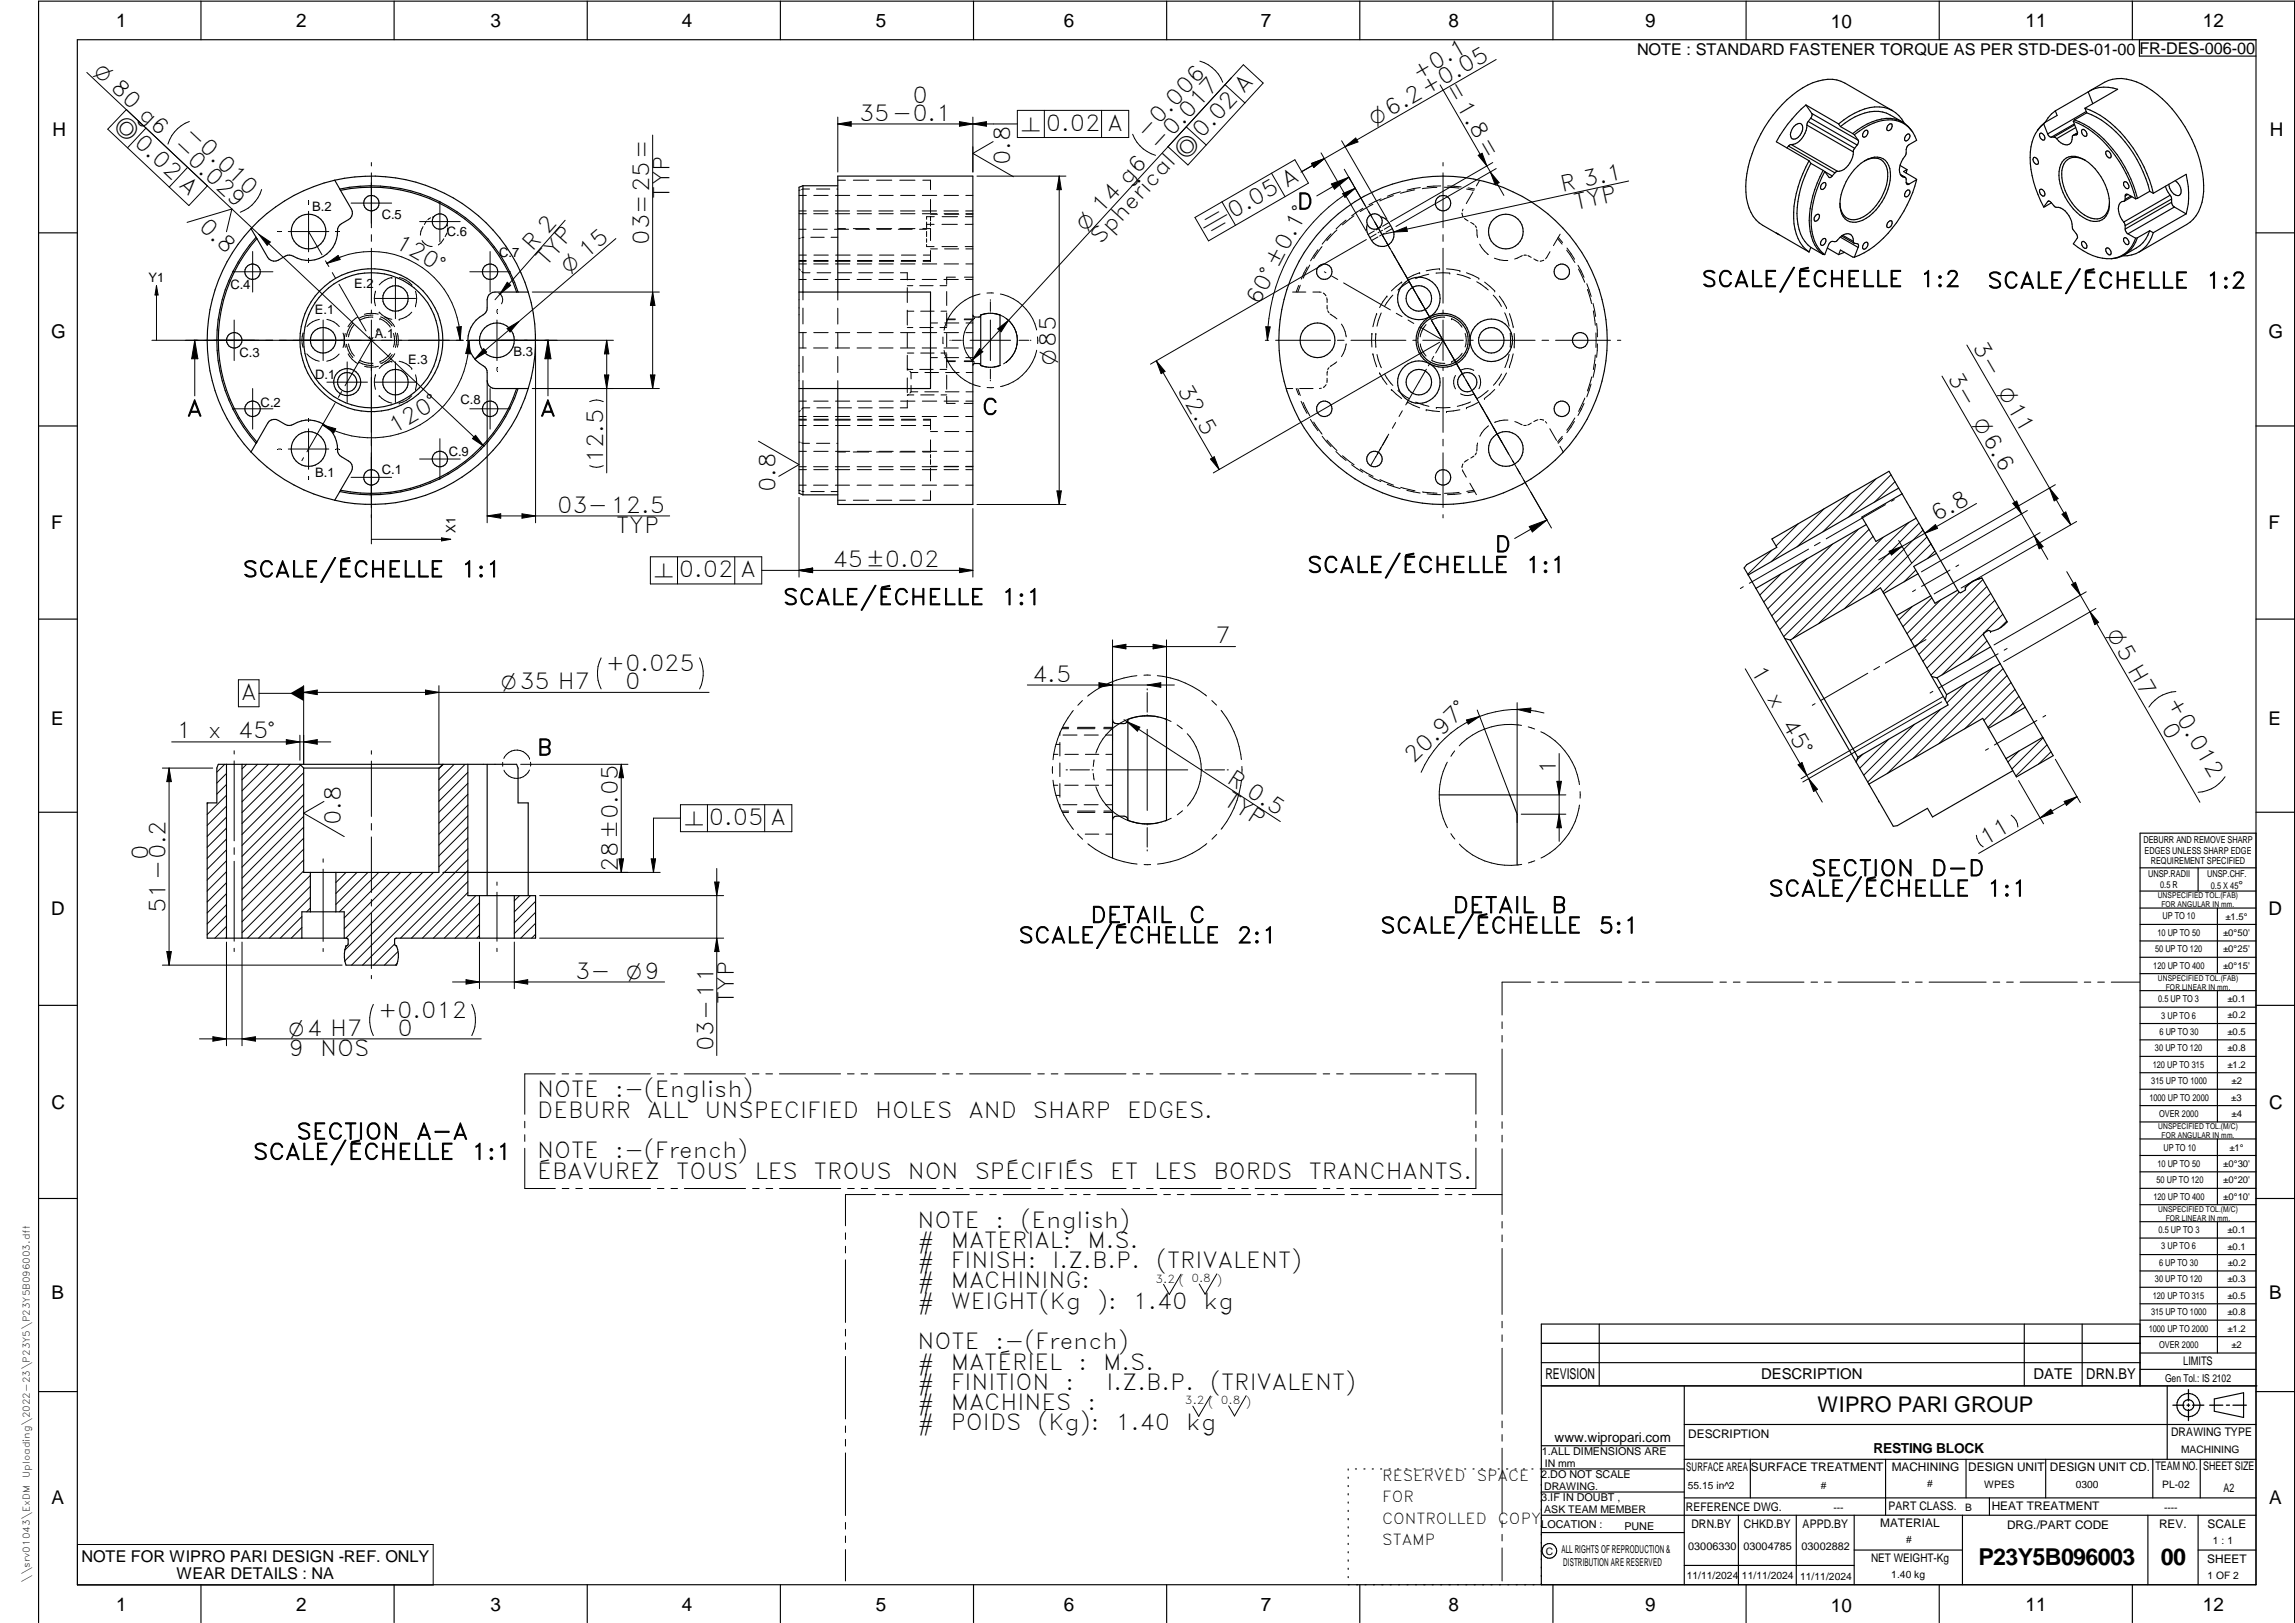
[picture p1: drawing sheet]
<svg xmlns="http://www.w3.org/2000/svg" width="594mm" height="420mm" viewBox="0 0 594 420" stroke-linecap="round" stroke-linejoin="round" font-family="sans-serif">
<defs><g id="words">
<g font-size="6">
<text x="512.1" y="405.2">P23Y5B096003</text>
<text x="559.4" y="405.2">00</text>
</g>
<g font-size="5.7">
<text x="367" y="20.9" transform="rotate(-30 367 20.9)">+0.1</text>
<text x="374.1" y="22.6" transform="rotate(60 374.1 22.6)">=1.8=</text>
<text x="236.2" y="26.7">0</text>
<text x="47.5" y="34.8" transform="rotate(43 47.5 34.8)">-0.010</text>
<text x="222.4" y="31.2">35-0.1</text>
<text x="270.7" y="33.8">0.02 A</text>
<text x="296.6" y="36.2" transform="rotate(-47 296.6 36.2)">-0.006</text>
<text x="300" y="39.3" transform="rotate(-47 300 39.3)">-0.017</text>
<text x="261.5" y="42.8" transform="rotate(-90 261.5 42.8)">0.8</text>
<text x="173.3" y="51.4" transform="rotate(-90 173.3 51.4)">TYP</text>
<text x="404.4" y="49.7" transform="rotate(-12 404.4 49.7)">R 3.1</text>
<text x="51.2" y="59" transform="rotate(43 51.2 59)">0.8</text>
<text x="319.2" y="56.6" transform="rotate(-30 319.2 56.6)">0.05 A</text>
<text x="335.7" y="54.2">D</text>
<text x="407.9" y="54.3" transform="rotate(-12 407.9 54.3)">TYP</text>
<text x="101.9" y="63.9" transform="rotate(30 101.9 63.9)">120°</text>
<text x="137.8" y="65.3" transform="rotate(-49 137.8 65.3)">R 2</text>
<text x="168.1" y="63.3" transform="rotate(-90 168.1 63.3)">03=25=</text>
<text x="284.9" y="63.5" transform="rotate(-47 284.9 63.5)">Spherical a 0.02 A</text>
<text x="141.3" y="69.2" transform="rotate(-49 141.3 69.2)">TYP</text>
<text x="440.5" y="74.3">SCALE/ÉCHELLE</text>
<text x="497" y="74.3">1:2</text>
<text x="514.4" y="74.6">SCALE/ÉCHELLE</text>
<text x="571" y="74.6">1:2</text>
<text x="325.9" y="79.2" transform="rotate(-62 325.9 79.2)">60°±0.1°</text>
<text x="510.5" y="90" transform="rotate(60 510.5 90)">3-</text>
<text x="304.7" y="100.9" transform="rotate(60 304.7 100.9)">32.5</text>
<text x="504.1" y="98" transform="rotate(60 504.1 98)">3-</text>
<text x="48.4" y="107.7">A</text>
<text x="139.8" y="107.7">A</text>
<text x="254.2" y="107.4">C</text>
<text x="102.1" y="112.3" transform="rotate(-31 102.1 112.3)">120°</text>
<text x="156.2" y="119.9" transform="rotate(-90 156.2 119.9)">12.5</text>
<text x="200.7" y="127.4" transform="rotate(-90 200.7 127.4)">0.8</text>
<text x="144.2" y="132.7">03-12.5</text>
<text x="159.5" y="138">TYP</text>
<text x="501.3" y="135.3" transform="rotate(-30 501.3 135.3)">6.8</text>
<text x="386.9" y="142.9">D</text>
<text x="62.8" y="149.4">SCALE/ÉCHELLE</text>
<text x="119.4" y="149.4">1:1</text>
<text x="175.7" y="149.4">0.02 A</text>
<text x="215.5" y="146.8">45±0.02</text>
<text x="338.4" y="148.3">SCALE/ÉCHELLE</text>
<text x="394.9" y="148.3">1:1</text>
<text x="202.7" y="156.6">SCALE/ÉCHELLE</text>
<text x="259.2" y="156.6">1:1</text>
<text x="314.7" y="166.5">7</text>
<text x="156.8" y="173.8">+0.025</text>
<text x="453.1" y="173.7" transform="rotate(60 453.1 173.7)">1</text>
<text x="161.8" y="178.4">0</text>
<text x="267.2" y="176.4">4.5</text>
<text x="62.4" y="181.2">A</text>
<text x="457.2" y="180.8" transform="rotate(60 457.2 180.8)">x</text>
<text x="560.8" y="181.8" transform="rotate(60 560.8 181.8)">+0.012</text>
<text x="45.7" y="191.2">1</text>
<text x="53.8" y="191.2">x</text>
<text x="61.6" y="191.2">45°</text>
<text x="461.1" y="187.5" transform="rotate(60 461.1 187.5)">45°</text>
<text x="559.3" y="188.4" transform="rotate(60 559.3 188.4)">0</text>
<text x="139" y="195.5">B</text>
<text x="365.9" y="197.8" transform="rotate(-44 365.9 197.8)">20.97°</text>
<text x="317.3" y="202.4" transform="rotate(33 317.3 202.4)">R 0.5</text>
<text x="402.7" y="200.3" transform="rotate(-90 402.7 200.3)">1</text>
<text x="316.5" y="208.2" transform="rotate(33 316.5 208.2)">TYP</text>
<text x="88.3" y="213.5" transform="rotate(-90 88.3 213.5)">0.8</text>
<text x="183.5" y="213.6">0.05 A</text>
<text x="513.9" y="218.9" transform="rotate(-30 513.9 218.9)">11</text>
<text x="38.3" y="222.5" transform="rotate(-90 38.3 222.5)">0</text>
<text x="159.9" y="225.7" transform="rotate(-90 159.9 225.7)">28±0.05</text>
<text x="468.8" y="226.8">SECTION</text>
<text x="499.8" y="226.8">D-D</text>
<text x="457.8" y="232">SCALE/ÉCHELLE</text>
<text x="514.3" y="232">1:1</text>
<text x="42.9" y="236.3" transform="rotate(-90 42.9 236.3)">51-0.2</text>
<text x="282.3" y="238.9">DETAIL</text>
<text x="307.8" y="238.9">C</text>
<text x="376" y="236.3">DETAIL</text>
<text x="401.6" y="236.3">B</text>
<text x="263.6" y="244.1">SCALE/ÉCHELLE</text>
<text x="320.2" y="244.1">2:1</text>
<text x="357.3" y="241.6">SCALE/ÉCHELLE</text>
<text x="413.8" y="241.6">5:1</text>
<text x="148.9" y="253.3">3-</text>
<text x="97.9" y="263.5">+0.012</text>
<text x="189.9" y="259.9" transform="rotate(-90 189.9 259.9)">TYP</text>
<text x="102.9" y="268.1">0</text>
<text x="74.8" y="273.3">9</text>
<text x="82.9" y="273.3">NOS</text>
<text x="184.7" y="272" transform="rotate(-90 184.7 272)">03-11</text>
<text x="139.1" y="284.1">NOTE</text>
<text x="159.2" y="284.1">:-(English)</text>
<text x="139.1" y="289.3">DEBURR</text>
<text x="167.5" y="289.3">ALL</text>
<text x="182.4" y="289.3">UNSPECIFIED</text>
<text x="226.5" y="289.3">HOLES</text>
<text x="250.7" y="289.3">AND</text>
<text x="267.4" y="289.3">SHARP</text>
<text x="291.8" y="289.3">EDGES.</text>
<text x="76.7" y="294.9">SECTION</text>
<text x="107.8" y="294.9">A-A</text>
<text x="139.1" y="299.8">NOTE</text>
<text x="159.2" y="299.8">:-(French)</text>
<text x="65.5" y="300.2">SCALE/ÉCHELLE</text>
<text x="122" y="300.2">1:1</text>
<text x="139.1" y="305.1">ÉBAVUREZ</text>
<text x="175.1" y="305.1">TOUS</text>
<text x="195.4" y="305.1">LES</text>
<text x="210.7" y="305.1">TROUS</text>
<text x="235" y="305.1">NON</text>
<text x="252.3" y="305.1">SPÉCIFIÉS</text>
<text x="287.4" y="305.1">ET</text>
<text x="298.8" y="305.1">LES</text>
<text x="314.2" y="305.1">BORDS</text>
<text x="338.8" y="305.1">TRANCHANTS.</text>
<text x="237.5" y="317.8">NOTE</text>
<text x="257.7" y="317.8">:</text>
<text x="264.1" y="317.8">(English)</text>
<text x="237.5" y="323">#</text>
<text x="246.1" y="323">MATERIAL:</text>
<text x="281.5" y="323">M.S.</text>
<text x="237.5" y="328.3">#</text>
<text x="246.1" y="328.3">FINISH:</text>
<text x="272.4" y="328.3">I.Z.B.P.</text>
<text x="299.3" y="328.3">(TRIVALENT)</text>
<text x="237.5" y="333.5">#</text>
<text x="246.1" y="333.5">MACHINING:</text>
<text x="237.5" y="338.8">#</text>
<text x="246.1" y="338.8">WEIGHT(Kg</text>
<text x="284" y="338.8">):</text>
<text x="293.3" y="338.8">1.40</text>
<text x="311.6" y="338.8">kg</text>
<text x="237.5" y="349.3">NOTE</text>
<text x="257.7" y="349.3">:-(French)</text>
<text x="237.5" y="354.5">#</text>
<text x="237.5" y="359.8">#</text>
<text x="246.1" y="359.8">FINITION</text>
<text x="246.1" y="354.5">MATÉRIEL</text>
<text x="275.8" y="359.8">:</text>
<text x="279.2" y="354.5">:</text>
<text x="285.6" y="354.5">M.S.</text>
<text x="286.4" y="359.8">I.Z.B.P.</text>
<text x="313.3" y="359.8">(TRIVALENT)</text>
<text x="237.5" y="365">#</text>
<text x="246.1" y="365">MACHINES</text>
<text x="281.5" y="365">:</text>
<text x="237.5" y="370.3">#</text>
<text x="246.1" y="370.3">POIDS</text>
<text x="268.5" y="370.3">(Kg):</text>
<text x="288.8" y="370.3">1.40</text>
<text x="307.1" y="370.3">kg</text>
</g>
<text font-size="5.6" x="470.5" y="365.5">WIPRO PARI GROUP</text>
<g font-size="5.4">
<text x="24" y="18.9" transform="rotate(43 24 18.9)">O 80 g6 -0.029</text>
<text x="29.6" y="32.6" transform="rotate(43 29.6 32.6)">a0.02 A</text>
<text x="264.4" y="33.8">n</text>
<text x="355.8" y="32.6" transform="rotate(-30 355.8 32.6)">O6.2+0.05</text>
<text x="281" y="59.9" transform="rotate(-47 281 59.9)">O 14 g6</text>
<text x="312.2" y="60.7" transform="rotate(-30 312.2 60.7)">d</text>
<text x="147.3" y="71" transform="rotate(-40 147.3 71)">O 15</text>
<text x="273.3" y="94.4" transform="rotate(-90 273.3 94.4)">O85</text>
<text x="517.2" y="101.5" transform="rotate(60 517.2 101.5)">O11</text>
<text x="510.7" y="109.5" transform="rotate(60 510.7 109.5)">O6.6</text>
<text x="169.5" y="149.4">n</text>
<text x="545.3" y="164.1" transform="rotate(60 545.3 164.1)">O5 H7</text>
<text x="129.7" y="178.4">O35 H7</text>
<text x="177.2" y="213.6">n</text>
<text x="162.2" y="253.3">O9</text>
<text x="74.8" y="268.1">O4 H7</text>
</g>
<g font-size="4.9">
<text x="30" y="6.9">1</text>
<text x="76.7" y="6.9">2</text>
<text x="127" y="6.9">3</text>
<text x="176.5" y="6.9">4</text>
<text x="226.7" y="6.9">5</text>
<text x="275.4" y="6.9">6</text>
<text x="326.4" y="6.9">7</text>
<text x="375" y="6.9">8</text>
<text x="425.8" y="6.9">9</text>
<text x="473.9" y="7.3">10</text>
<text x="524.3" y="6.9">11</text>
<text x="570.2" y="6.9">12</text>
<text x="13.6" y="35.1">H</text>
<text x="587.6" y="35.1">H</text>
<text x="13.2" y="87.5">G</text>
<text x="587.2" y="87.5">G</text>
<text x="13.2" y="137">F</text>
<text x="587.2" y="137">F</text>
<text x="13.2" y="187.6">E</text>
<text x="587.2" y="187.6">E</text>
<text x="13.2" y="237">D</text>
<text x="587.2" y="237">D</text>
<text x="13.4" y="287.1">C</text>
<text x="587.4" y="287.1">C</text>
<text x="13.4" y="336.2">B</text>
<text x="587.4" y="336.2">B</text>
<text x="13.4" y="389.3">A</text>
<text x="587.4" y="389.3">A</text>
<text x="30" y="416.9">1</text>
<text x="76.7" y="416.9">2</text>
<text x="127" y="416.9">3</text>
<text x="176.5" y="416.9">4</text>
<text x="226.7" y="416.9">5</text>
<text x="275.4" y="416.9">6</text>
<text x="326.4" y="416.9">7</text>
<text x="375" y="416.9">8</text>
<text x="425.8" y="416.9">9</text>
<text x="473.9" y="417.3">10</text>
<text x="524.3" y="416.9">11</text>
<text x="570.2" y="416.9">12</text>
</g>
<g font-size="4.2">
<text x="423.7" y="14.3">NOTE : STANDARD FASTENER TORQUE AS PER STD-DES-01-00</text>
<text x="553.8" y="14">FR-DES-006-00</text>
<text x="21.1" y="404.3">NOTE FOR WIPRO PARI DESIGN -REF. ONLY</text>
<text x="45.7" y="408.8">WEAR DETAILS : NA</text>
</g>
<g font-size="3.9">
<text x="400" y="357.1">REVISION</text>
<text x="455.9" y="357.1">DESCRIPTION</text>
<text x="526.4" y="357.1">DATE</text>
<text x="540" y="357.1">DRN.BY</text>
<text x="357.8" y="383.3">RESERVED</text>
<text x="382.3" y="383.3">SPACE</text>
<text x="357.8" y="388.9">FOR</text>
<text x="357.8" y="394.5">CONTROLLED</text>
<text x="387.8" y="394.5">COPY</text>
<text x="357.8" y="400">STAMP</text>
</g>
<text font-size="3.6" x="485" y="376.1">RESTING BLOCK</text>
<text font-size="3.5" x="402.4" y="373.3">www.wipropari.com</text>
<g font-size="3.4">
<text x="80.8" y="54.7">B.2</text>
<text x="98.8" y="56.6">C.5</text>
<text x="115.6" y="61">C.6</text>
<text x="129.2" y="66.6">C.7</text>
<text x="38.5" y="73.1">Y1</text>
<text x="59.6" y="74.9">C.4</text>
<text x="91.7" y="74.7">E.2</text>
<text x="81.5" y="81.4">E.1</text>
<text x="97" y="87.5">A.1</text>
<text x="62" y="92.5">C.3</text>
<text x="105.7" y="94.2">E.3</text>
<text x="132.9" y="92.1">B.3</text>
<text x="81.6" y="98.1">D.1</text>
<text x="67.5" y="105.5">C.2</text>
<text x="119.2" y="104.6">C.8</text>
<text x="116.2" y="117.9">C.9</text>
<text x="81.6" y="123.5">B.1</text>
<text x="98.8" y="122.6">C.1</text>
<text x="117.9" y="137.9" transform="rotate(-90 117.9 137.9)">X1</text>
</g>
<g font-size="3.1">
<text x="565.1" y="353.5">LIMITS</text>
<text x="562" y="371.7">DRAWING TYPE</text>
<text x="437" y="372.3">DESCRIPTION</text>
<text x="436.5" y="380.8">SURFACE AREA</text>
<text x="453.3" y="380.8">SURFACE TREATMENT</text>
<text x="489.7" y="380.8">MACHINING</text>
<text x="509.5" y="380.8">DESIGN UNIT</text>
<text x="530.6" y="380.8">DESIGN UNIT CD.</text>
<text x="558" y="380.6">TEAM NO.</text>
<text x="570.3" y="380.7">SHEET SIZE</text>
<text x="575.6" y="386.1">A2</text>
<text x="436.4" y="391.1">REFERENCE DWG.</text>
<text x="437.8" y="395.5">DRN.BY</text>
<text x="451.4" y="395.4">CHKD.BY</text>
<text x="466.6" y="395.5">APPD.BY</text>
<text x="486.7" y="395.4">MATERIAL</text>
<text x="488.9" y="390.9">PART CLASS.</text>
<text x="515.6" y="390.9">HEAT TREATMENT</text>
<text x="519.6" y="395.9">DRG./PART CODE</text>
<text x="558.9" y="395.5">REV.</text>
<text x="571.4" y="395.6">SCALE</text>
<text x="484.3" y="404.2">NET WEIGHT-Kg</text>
<text x="571.4" y="404.7">SHEET</text>
</g>
<text font-size="3" x="579.5" y="230.1">°</text>
<g font-size="2.8">
<text x="299.1" y="332.1">3.2 ( 0.8 )</text>
<text x="560.4" y="357.7">Gen Tol.: IS 2102</text>
<text x="306.7" y="363.6">3.2 ( 0.8 )</text>
<text x="399.1" y="376.6">1.ALL DIMENSIONS ARE</text>
<text x="399" y="382.7">2.DO NOT SCALE</text>
<text x="399" y="388.7">3.IF IN DOUBT ,</text>
<text x="399" y="395.4">LOCATION :</text>
<text x="420.5" y="396">PUNE</text>
<text x="404.2" y="402">ALL RIGHTS OF REPRODUCTION &amp;</text>
<text x="437" y="401.2">03006330</text>
<text x="451.3" y="401.2">03004785</text>
<text x="466.3" y="401.2">03002882</text>
<text x="404.7" y="405.4">DISTRIBUTION ARE RESERVED</text>
</g>
<g font-size="2.7">
<text x="564.6" y="376.2">MACHINING</text>
<text x="399.9" y="379.7">IN mm</text>
<text x="399.7" y="385.7">DRAWING.</text>
<text x="436.9" y="385.4">55.15 in^2</text>
<text x="471.4" y="385.5">#</text>
<text x="498.9" y="385">#</text>
<text x="513.6" y="385.3">WPES</text>
<text x="537.3" y="385.1">0300</text>
<text x="559.7" y="385.1">PL-02</text>
<text x="399.7" y="391.8">ASK TEAM MEMBER</text>
<text x="474.6" y="391.2">---</text>
<text x="508.7" y="391.2">B</text>
<text x="560.2" y="391.1">----</text>
<text x="493.4" y="399.5">#</text>
<text x="572.8" y="399.7">1 : 1</text>
<text x="400.1" y="402.5">C</text>
<text x="436.6" y="408.7">11/11/2024</text>
<text x="450.9" y="408.8">11/11/2024</text>
<text x="466" y="408.9">11/11/2024</text>
<text x="489.6" y="408.5">1.40 kg</text>
<text x="571.4" y="408.7">1 OF 2</text>
</g>
<g font-size="2.5">
<text x="554.9" y="218.3">DEBURR AND REMOVE SHARP</text>
<text x="555.2" y="221">EDGES UNLESS SHARP EDGE</text>
<text x="556.1" y="227.1">UNSP.RADII</text>
<text x="556.8" y="223.8">REQUIREMENT SPECIFIED</text>
<text x="571.4" y="226.9">UNSP.CHF.</text>
<text x="559.2" y="229.9">0.5 R</text>
<text x="572.3" y="230.1">0.5 X 45</text>
<text x="559.8" y="238">UP TO 10</text>
<text x="576.1" y="238.1">±1.5°</text>
<text x="558.5" y="242.2">10 UP TO 50</text>
<text x="575.5" y="242.3">±0°50'</text>
<text x="557.4" y="250.7">120 UP TO 400</text>
<text x="557.9" y="246.5">50 UP TO 120</text>
<text x="575.5" y="250.7">±0°15'</text>
<text x="575.5" y="246.5">±0°25'</text>
<text x="558.7" y="259.4">0.5 UP TO 3</text>
<text x="559.5" y="263.7">3 UP TO 6</text>
<text x="576.6" y="263.6">±0.2</text>
<text x="576.6" y="259.4">±0.1</text>
<text x="559" y="267.9">6 UP TO 30</text>
<text x="576.6" y="267.9">±0.5</text>
<text x="557.8" y="272.2">30 UP TO 120</text>
<text x="576.6" y="272.2">±0.8</text>
<text x="556.9" y="280.7">315 UP TO 1000</text>
<text x="557.3" y="276.4">120 UP TO 315</text>
<text x="576.6" y="276.4">±1.2</text>
<text x="577.7" y="280.7">±2</text>
<text x="556.4" y="284.9">1000 UP TO 2000</text>
<text x="577.6" y="284.9">±3</text>
<text x="558.9" y="289.2">OVER 2000</text>
<text x="577.7" y="289.3">±4</text>
<text x="560" y="297.9">UP TO 10</text>
<text x="577.1" y="297.9">±1°</text>
<text x="558.5" y="302.1">10 UP TO 50</text>
<text x="575.5" y="302.1">±0°30'</text>
<text x="557.4" y="310.6">120 UP TO 400</text>
<text x="558.2" y="306.3">50 UP TO 120</text>
<text x="575.5" y="310.6">±0°10'</text>
<text x="575.5" y="306.4">±0°20'</text>
<text x="558.8" y="319.2">0.5 UP TO 3</text>
<text x="559.4" y="323.4">3 UP TO 6</text>
<text x="576.6" y="319.2">±0.1</text>
<text x="576.6" y="323.5">±0.1</text>
<text x="558.9" y="327.7">6 UP TO 30</text>
<text x="576.7" y="327.7">±0.2</text>
<text x="557.8" y="332">30 UP TO 120</text>
<text x="576.6" y="332">±0.3</text>
<text x="556.8" y="340.5">315 UP TO 1000</text>
<text x="557.3" y="336.3">120 UP TO 315</text>
<text x="576.6" y="336.3">±0.5</text>
<text x="576.6" y="340.5">±0.8</text>
<text x="556.2" y="344.7">1000 UP TO 2000</text>
<text x="576.6" y="344.7">±1.2</text>
<text x="558.9" y="349">OVER 2000</text>
<text x="577.6" y="349">±2</text>
</g>
<g font-size="2.4">
<text x="7.7" y="382.7" transform="rotate(-90 7.7 382.7)">Uploading\2022-23\P23Y5\P23Y5B096003.dft</text>
<text x="7.7" y="409.8" transform="rotate(-90 7.7 409.8)">\\srv01043\ExDM</text>
</g>
<g font-size="2.1">
<text x="558.5" y="232.4">UNSPECIFIED TOL.(FAB)</text>
<text x="559.5" y="234.7">FOR ANGULAR IN mm.</text>
<text x="558.6" y="253.9">UNSPECIFIED TOL.(FAB)</text>
<text x="560.7" y="256.3">FOR LINEAR IN mm.</text>
<text x="558.7" y="292.3">UNSPECIFIED TOL.(M/C)</text>
<text x="559.6" y="294.7">FOR ANGULAR IN mm.</text>
<text x="558.7" y="313.7">UNSPECIFIED TOL.(M/C)</text>
<text x="560.6" y="316.1">FOR LINEAR IN mm.</text>
</g>
</g></defs>
<g fill="none" stroke="#000" stroke-width=".3">
<path d="M20 10.3h564v400h-564zM52 .3v10M102 .3v10M152 .3v10M202 .3v10M252 .3v10M302 .3v10M352 .3v10M402 .3v10M452 .3v10M502 .3v10M552 .3v10"/>
<path d="M553.8 10.3v4.2h30.2M463 37.8l12 6.9M463 37.8l-.4 .5M463.7 37.4l-.7 .4M463.7 37.4l12 7M464.4 32.7a1.25 1.25 0 0 1 2.1-.2 3 3 0 0 1-2.2 3.5 1.45 1.45 0 0 1-.5-2.3zM467.5 27.2l1.5 2.2M467.5 27.2l8.4 4.9M467.5 27.2l-2.5 2.3-2.3 2.7-2.9 4.5 8.5 4.9M467.7 32.4l12.1 6.9M467.7 32.4a5.1 5.1 0 0 1-4 5M468.1 31.5l-.4 .9"/>
<path d="M468.1 31.5l12 6.9M468.7 30.6l12 6.9M468.7 30.6l-.6 .9M469 29.4l12 6.9M469 29.4v.5l-.3 .7M475.9 32.1l.5 .7M476.4 32.8l3.2 1.8M479.6 34.6a15 15 0 0 1 9.8-4 7.8 7.8 0 0 1 6.7 5.7l-2.2 1.4a2.71 2.71 0 0 0-.5 2.2 6.9 6.9 0 0 0-1.7 4.7 1.37 1.37 0 0 0 1.3 1.3M479.6 34.6l.4 .3M479.8 39.3a5.1 5.1 0 0 1-4.1 5.1M480 34.9l1 1.4M480.1 38.4l-.3 .9"/>
<path d="M480.7 37.5l-.6 .9M481 36.3a1.14 1.14 0 0 1-.3 1.2M482.6 34l.6-.3a1.09 1.09 0 0 1 .2 1.2 1.09 1.09 0 0 1-1.1 .6 1.03 1.03 0 0 1 .3-1.5zM488.9 32.3l.6-.3a1.05 1.05 0 0 1 .1 1.2 1.05 1.05 0 0 1-1 .6 .99 .99 0 0 1 .3-1.5zM489.9 28.7l-12.3-7.2a10.1 10.1 0 0 0-9.7 .5 32.9 32.9 0 0 0-15.4 21.2 17.2 17.2 0 0 0 1.3 12.8l1.6 1.7 .9 .6 12 6.9M492.5 31.6a12.2 12.2 0 0 0-6.2-2.8 14.6 14.6 0 0 0-9.9 4M492.9 31.8a8.1 8.1 0 0 0-10.2-3.6 20.6 20.6 0 0 0-6.8 3.9M493.5 34.9l.6-.2a1.12 1.12 0 0 1-.9 1.7 1.03 1.03 0 0 1 .3-1.5zM494.4 33.4a7.9 7.9 0 0 0-9.3-1.6 20.2 20.2 0 0 0-5.1 3.1M494.7 33.7l.3 .3M528.1 34.5a1.09 1.09 0 0 1 1.1 .6 1.09 1.09 0 0 1-.2 1.2 1.18 1.18 0 0 1-.9-1.8zM529 32.1l1 2.6"/>
<path d="M529 32.1a10.3 10.3 0 0 0-3.5 8.7 27.7 27.7 0 0 0 3.5 12.8M529.3 31.7l-.3 .4M529.3 31.7l-1.9 2.1M530 34.7l.5 .6 .5 .2M531.7 35.5l.7 .4M531.7 35.5h-.7M532 28.7l.5 1.2-3.2 1.8M532 28.7l-1 .8-1.6 2.2M536.7 31.4a26.7 26.7 0 0 1 13.7 13.6 30.7 30.7 0 0 1 2.4 6.5M536.7 31.4l1.1 2.9M536.8 35l-.4 .3v.2a1.72 1.72 0 0 1-.9 1.9 1.72 1.72 0 0 1-2.1-.4l-1-1.1M536.9 32.1l-5.9 3.4"/>
<path d="M537 31a25.6 25.6 0 0 1 13 12.1 32.5 32.5 0 0 1 3.3 8.3M537 31l-.3 .4M537 32.3l-5.3 3.2M537.3 33l-4.9 2.9M537.8 34.3l-.1 .5-.9 .2M537.8 34.4l-1 .6M537.8 34.4l-1.2 .7M539 33.5a1.09 1.09 0 0 1 1 .6 1.09 1.09 0 0 1-.1 1.2 1.18 1.18 0 0 1-.9-1.8zM539.7 28a26.1 26.1 0 0 1 13.5 12 35.1 35.1 0 0 1 4.2 10M539.7 28l.5 1.2M540 28.9l-10 5.8M540.2 29.2a25.8 25.8 0 0 1 13 12.1l.8 1.6a30.6 30.6 0 0 1 2.5 6.6"/>
<path d="M540.2 29.2l-3.2 1.8M540.5 23.8a8.4 8.4 0 0 1 7.7-.7l-8.5 4.9M540.5 23.8l-8.5 4.9M540.5 23.8l1.2 3M540.9 23.5a13.1 13.1 0 0 1 7.1-3.1 15.1 15.1 0 0 1 10.5 4.1 33.2 33.2 0 0 1 11.9 25 10.1 10.1 0 0 1-4.4 8.6l-12.3 7.2M545.1 39.3l.2-.2a1.09 1.09 0 0 1 1 .6 1.09 1.09 0 0 1-.1 1.2l-.6-.3a1.41 1.41 0 0 1-.5-1.3zM65 59.2l1.3 2.2M65 59.2a42.5 42.5 0 0 0 0 57.8M86.6 46.7a42.4 42.4 0 0 0-21.6 12.5M86.6 46.7l1.4 2.2M86.6 46.7a42.4 42.4 0 0 1 50.1 28.9M88 48.9l.1 .4"/>
<path d="M88 48.9a40 40 0 0 1 46.1 26.7M88.1 49.3l2.9 4.8a1.96 1.96 0 0 1-.8 2.8 3.9 3.9 0 0 0-2.8 2.3 7.7 7.7 0 0 1-3.8 7.2 7.7 7.7 0 0 1-8.2-.3h-1l-2.4 1.3a2.04 2.04 0 0 1-2.7-.8l-2.8-4.8M88.1 49.3a39.6 39.6 0 0 1 45.6 26.3M207.8 48.1h9.1M207.8 48.1l-1 .4v79.2l1 .4M207.8 48.1v27.5M357.4 56.1a2.01 2.01 0 0 0-2.6-.5 2.01 2.01 0 0 0-.9 2.5M357.4 56.1a5.3 5.3 0 0 1 3.4 5.2 3.1 3.1 0 0 1-2.6 2.5 3.1 3.1 0 0 1-3.2-1.5 4.5 4.5 0 0 1-1.1-4.2M357.4 56.1a2 2 0 0 1-.6 3 2 2 0 0 1-2.9-1M468.3 41.6a27.5 27.5 0 0 0-3.7 17.7 9.1 9.1 0 0 0 3.7 5.9M468.3 41.6l.5 .7M468.8 42.3a25.9 25.9 0 0 0-3.4 15.7 8.8 8.8 0 0 0 3.4 6.1"/>
<path d="M468.8 42.3l3.1 1.8M470.1 55.7l.6-.2 .2 .1a1.21 1.21 0 0 1-1.1 1.6 1.15 1.15 0 0 1 .3-1.5zM471.8 47.5l.5-.3a1.09 1.09 0 0 1 .2 1.2 1.09 1.09 0 0 1-1 .6 1.04 1.04 0 0 1 .3-1.5zM471.9 44.1a26.1 26.1 0 0 0-3.3 15.8 8.9 8.9 0 0 0 3.3 6M471.9 44.1l.4 .3M472.3 44.4a25.7 25.7 0 0 0-3.3 15.6 9.1 9.1 0 0 0 3.3 5.9M472.3 44.4l1.2 1.6 .8-.4M472.4 44.4l1.9 1.2M475 44.7l-.7 .9M475.7 44.4l-.7 .3M480 43.9a7.2 7.2 0 0 1 6.8-3.1 4.3 4.3 0 0 1 2.6 4.8 14.4 14.4 0 0 1-7.2 11.4 3.8 3.8 0 0 1-5.9-3.4 13.8 13.8 0 0 1 3.7-9.7zM482.6 41.7a3.8 3.8 0 0 1 5.3 .6 8.5 8.5 0 0 1-.4 7.7 10.7 10.7 0 0 1-7.6 6.9 3.7 3.7 0 0 1-3.6-4.2"/>
<path d="M488.9 57.4l.6-.2a1.05 1.05 0 0 1 .1 1.1 1.05 1.05 0 0 1-1 .6 .99 .99 0 0 1 .3-1.5zM491.9 42.8l1.7 1.1M491.9 45.2l1.3 .7M492 45.3l1 .6M493 45.9l.4 .2v1.2M493.4 47.3l.8 .4M493.4 47.3l.2 .4h.6M493.5 49.4l.6-.2a1.08 1.08 0 0 1 .1 1.1 1.08 1.08 0 0 1-1 .6 1.01 1.01 0 0 1 .3-1.5zM493.6 43.9l-.2 .9M493.6 43.9l-.8 .5 3.3 2.1M496.1 46.5l-1.9 1.2M496.1 46.5a31 31 0 0 1-13.5 18.9l-2.6 1.2"/>
<path d="M526.5 40.8a1.2 1.2 0 0 1 1.1 1.7 1.13 1.13 0 0 1-1.1-.5 1.13 1.13 0 0 1 0-1.2zM528 49.2l.1-.2a1.05 1.05 0 0 1 1.1 .6 1.05 1.05 0 0 1-.2 1.2 1.28 1.28 0 0 1-1-1.6zM530 52.2l-1 1.4M530 52.2h.7l1 1.1a1.1 1.1 0 0 0 1.2 .4 5.9 5.9 0 0 1 3.7 5.7l.2 .2a2.02 2.02 0 0 1 .9 2.1l-1 1.4a13.6 13.6 0 0 0 10.9 3.7 7.3 7.3 0 0 0 5.2-5.1M530.3 52l-.3 .2M531 52.5l-2 1.1M534.3 41.3a4.3 4.3 0 0 1 5.4 .2 13.9 13.9 0 0 1 6.2 12.9 3.7 3.7 0 0 1-5.7 2.4 14.1 14.1 0 0 1-7.2-12.4 4.8 4.8 0 0 1 1.3-3.1zM539.7 41.4a3.6 3.6 0 0 0-5.8 1.8 12.7 12.7 0 0 0 5.7 12.5 4.3 4.3 0 0 0 5.3 .1l.8-1.4 .3-.9M546.1 52.5l-.1 1M549.7 57.5l.4 .9M549.9 47.1a1.14 1.14 0 0 1 1.1 1.6 1.08 1.08 0 0 1-1.1-.5 1.08 1.08 0 0 1 0-1.1zM550.1 58.4v.9"/>
<path d="M550.1 59.3l.2 .7 .5 .5M550.1 51.6l-.2 .4a1.84 1.84 0 0 0-1.5 2.7 5.8 5.8 0 0 0 1.3 2.8M550.1 50.8v.8M550.8 50.3l-.7 .5M550.8 50.3l2 1.2M550.8 50.3h-.5l-.2 .5M551.6 50.8l-1.5 .8M551.9 50.9l-2 1.2M553.3 51.4l-.5 .1M556.5 59.7l-3.2 1.9M556.5 49.5l.9 .5M556.5 59.7l.9 .5"/>
<path d="M556.5 49.5l-3.2 1.9M556.5 59.7a7.7 7.7 0 0 1-3.5 4.5l-3.1 1.8M557.4 50l8.5-4.9a20.9 20.9 0 0 1 0 10.3M560.5 48.2l.3 .9 1 1.4M561.8 50.5l.3 1M561.8 50.5l-12.1 7M562.1 51.5v.9M562.1 52.4l.2 .7 .6 .5M562.1 52.4l-12 6.9M562.1 51.5l-12 6.9M562.9 53.6l-12.1 6.9M562.9 53.6l3 1.8"/>
<path d="M563.1 46.8a2.85 2.85 0 0 1 1.2 3.6 1.74 1.74 0 0 1-2.3-1l-.6-1.7M565.9 55.4l-8.5 4.8M10 60.3h10M66.3 61.4a40.1 40.1 0 0 0 0 53.4M66.3 61.4l.2 .4M66.5 61.8a39.7 39.7 0 0 0 0 52.6M136.7 75.6a42.3 42.3 0 0 1 0 25M136.7 75.6h-8.6a2.03 2.03 0 0 0-2 2v2.1a1.99 1.99 0 0 1-1 1.8 7.5 7.5 0 0 0-4 6.9 7.5 7.5 0 0 0 4.4 6.6 3.7 3.7 0 0 1 .6 3.6 1.97 1.97 0 0 0 2 2h8.6M206.8 75.6h34.1v25h-34.1M216.9 75.6v-30h34.9v85h-34.9v-30M459.8 60.3l.8 .5M468.8 64.1l-.5 1.1"/>
<path d="M468.8 64.1l3.1 1.8M471.8 61.9l.5-.2a1.09 1.09 0 0 1 .2 1.2 1.09 1.09 0 0 1-1 .6 1.04 1.04 0 0 1 .3-1.6zM471.9 65.9h.4M473 64.2l2.9 1.7M475.9 65.9l.5-1.2 3.2 1.8 .4 .1M476.4 61.4l4.6 2.7M476.7 61.1l3.2 1.8M477 60.9l2.8 1.6M477.5 65.3l-1.6 .6M479.8 62.5l.1 .4 1 .3 .2 .5-.1 .4M479.8 62.5a1.72 1.72 0 0 0-1-1.9 1.72 1.72 0 0 0-2 .4l-1.6 1.5h-1.2l-.5 .5-1.2 2.9M481 64.1l-1 2.5"/>
<path d="M482.6 62.9l.6-.2a1.09 1.09 0 0 1 .2 1.2 1.09 1.09 0 0 1-1.1 .6 1.07 1.07 0 0 1 .3-1.6zM539 62.5a1.09 1.09 0 0 1 1 .6 1.09 1.09 0 0 1-.1 1.2 1.21 1.21 0 0 1-.9-1.8zM545.1 64.4l.2-.2a1.09 1.09 0 0 1 1 .6 1.09 1.09 0 0 1-.1 1.2l-.6-.3a1.41 1.41 0 0 1-.5-1.3zM549.9 61.6a1.18 1.18 0 0 1 1.1 1.6 1.08 1.08 0 0 1-1.1-.5 1.08 1.08 0 0 1 0-1.1zM550.8 60.5l2 1.2M553.3 61.6a7.4 7.4 0 0 1-6.7 5.4M553.3 61.6l-.5 .1M557.4 60.2a7.8 7.8 0 0 1-8 6.1M584 60.3h10M253.9 81.5a7.3 7.3 0 0 1 5 0v13.1a6.7 6.7 0 0 1-5 0zM253.9 81.6l-.3 .4-.2 .1-1.3-.1-.3-.4M253.9 94.6l-.3-.5h-1.3h-.2l-.3 .5"/>
<path d="M10 110.3h10M65 117a42.3 42.3 0 0 0 21.6 12.5M66.3 114.8l-1.3 2.2M66.5 114.4l2.8-4.8a1.97 1.97 0 0 1 2.7-.8l1.9 1.1a2.09 2.09 0 0 0 2 0 7.5 7.5 0 0 1 8 0 7.5 7.5 0 0 1 3.5 7.1 3.9 3.9 0 0 0 2.8 2.3 1.95 1.95 0 0 1 .8 2.7l-2.9 4.9M66.5 114.4l-.2 .4M133.7 100.6a39.6 39.6 0 0 1-45.6 26.3M134.1 100.6a40 40 0 0 1-46.1 26.7M136.7 100.6a42.4 42.4 0 0 1-50.1 28.9M207.8 100.6v27.5M584 110.3h10M88 127.3l-1.4 2.2M88.1 126.9l-.1 .4"/>
<path d="M207.8 128.1h9.1M483.1 135.8l-28.6 16.5M491.5 126.4l-2.5-4.4-30.3 17.5 1.2 2.2-7.7 4.5-.7 .8 1 1.8M491.5 126.4l-39 22.4M491.5 126.4l.9 1.4M492.4 127.8l-10.4 6.1 1.1 1.9M492.4 127.8l14.4 25M496 134.2l-10.4 6-2.5-4.4M452.5 148.8l2 3.5M454.5 152.3l26 45.1M487.6 153.6l-.8-1.4-23.4 13.5M487.6 153.6l12.4 21.5"/>
<path d="M496.5 148.5l-8.9 5.1M499.8 154.3l-8.9 5M501.3 143.3l-5.9 3.3 5.5 9.6 5.9-3.4M508.8 152.2h.1M508.8 152.2l-.1 .5-1.2 .8-.4-.2-.3-.5M513 149.6a7 7 0 0 0-3.6 1.8M513 149.6a7.1 7.1 0 0 0-4.3 2.5M513 149.6l6.6 11.4a7.5 7.5 0 0 1-4.3 2.5M10 160.3h10M288 176.5v45.6M462 165.3l1.4 .4M463.4 165.7l17.5 30.3"/>
<path d="M500 175.1l1.4 .4M500 175.1l3.5 6.1M501.4 175.5l2.5 4.3M503.9 179.8l-.4 1.4M515.2 163.4l-.5-.2-1.2 .7v.4l1.8 3.2M515.3 163.5h.1M515.3 167.5l-13.9 8M515.3 167.5l2.5 4.3M517.8 171.8l6.4 11.3M517.8 171.8l-13.9 8M584 160.3h10M58.6 197.9v45"/>
<path d="M62.6 197.9v45M77.6 197.9l1 .9M78.6 198.8v27h35v-27M78.6 198.8h35M114.6 197.9l-1 .9M121.1 197.9v34h17.5v11h-36.2a1.78 1.78 0 0 0-.2 1.7l.4 .3M126.1 197.9v34M292 186.3a1.01 1.01 0 0 1-1 1h-2a1.01 1.01 0 0 1-1-1M292 186.2a14.2 14.2 0 0 1 10 0v26.2a14.2 14.2 0 0 1-10 0zM480.5 197.4l3.3 5.6M480.9 196l-.4 1.4M503.5 181.2l.8 1.3-23.4 13.5"/>
<path d="M519.3 196.4l-6.1-10.4-29.4 17M521 199.5l-20.8 12-1.3-2.2-7.8 4.4-1 .2-3.8-6.6M524.2 183.1l-9.5 5.5M524.2 183.1l4.6 7.8M528.8 190.9l-9.5 5.5M528.8 190.9l2.7 4.7-9.5 5.5-2.7-4.7M10 210.3h10M292 212.3a1.01 1.01 0 0 0-1-1h-2a1.01 1.01 0 0 0-1 1M372.6 205.8h18.2l1.9 5v13.1M483.8 203l2.5 4.3M486.3 207.3h.1M584 215.7h-30v143.1"/>
<path d="M584 210.3h10M80.3 225.8v10.3M86.9 225.8v10.3M124.1 231.9v11M133.1 231.9v11M136.7 231.9v-24h-2.6v-9.1l-.4-.9h-77.2l-.4 .9v9.1h-2.5v35h36l.5 .2v.2v1.3l-.5 .3M554 224.7h30M554 230.7h30M554 235.1h30M554 239.3h30M569 224.7v6M574 235.1v17"/>
<path d="M89.1 242.9v-6.8h-11v6.8M89.6 244.9h.1M102.6 244.9h.1M102.7 244.9a6.7 6.7 0 0 1 0 5h-13.1a7.3 7.3 0 0 1 0-5M554 243.6h30M554 247.8h30M554 252.1h30M554 256.5h30M574 256.5v33.9M10 260.3h10M554 260.7h30M554 265h30"/>
<path d="M554 269.2h30M554 273.5h30M554 277.7h30M584 260.3h10M554 282h30M554 286.2h30M554 290.4h30M554 294.9h30M554 299.1h30M574 294.9v17M10 310.3h10M554 303.4h30"/>
<path d="M554 307.6h30M554 311.9h30M554 316.3h30M574 316.3v34M584 310.3h10M554 320.5h30M554 324.8h30M554 329h30M554 333.2h30M554 337.5h30M399 358.8h185.2M399 352.8h155"/>
<path d="M399 347.8h155M414 342.8v16M436 358.8v51.5M524 342.8v16M539 342.8v16M554 341.8h30M554 346h30M554 350.3h30M554 354.5h30M554 342.8h-155v67.5M561 358.8v19M10 360.3h10"/>
<path d="M399 374.3h37M436 377.8h148M453.1 377.8v10M488.1 377.8v14.5M508.9 377.8v10M529.5 377.8v10M557.3 377.8v10M569.5 377.8v10M573.2 362.2l7.6-1.6v6.3l-7.6-1.6zM584 368.8h-148M584 360.3h10M349 380.3v.3"/>
<path d="M349 382.4v.3M349 384.6v.3M349 386.7v.3M349 388.8v.3M349 391v.3M349 393.1v.3M349 395.3v.3M349 397.4v.3M349 399.5v.3M350.9 380.3h.2M353.1 380.3h.2M355.2 380.3h.3"/>
<path d="M357.4 380.3h.3M359.6 380.3h.3M361.7 380.3h.3M363.9 380.3h.3M366.1 380.3h.3M368.3 380.3h.2M370.4 380.3h.3M372.6 380.3h.3M374.8 380.3h.3M376.9 380.3h.4M379.1 380.3h.3M381.3 380.3h.3"/>
<path d="M383.4 380.3h.4M385.6 380.3h.3M387.8 380.3h.3M390 380.3h.3M392.2 380.3h.3M394.3 380.3h.3M396.5 380.3h.3M398.7 380.3h37.3M399 396.7h37M399 392.3h185M399 386.2h37M436 387.8h148"/>
<path d="M450 392.3v18M465 392.3v18M480 392.3v18M508 392.3v18M515 387.8v4.5M556 392.3v18M569 392.3v18M52 410.3v9.7M102 410.3v9.7M152 410.3v9.7M202 410.3v9.7M252 410.3v9.7"/>
<path d="M302 410.3v9.7M349 401.7v.3M349 403.8v.4M349 406v.3M349 408.1v.3M352 410.3v9.7M402 410.3v9.7M436 405.3h44M452 410.3v9.7M480 401.3h28M502 410.3v9.7M552 410.3v9.7"/>
<path d="M569 401.3h15M10 420v-419.7h584v419.7"/>
<circle cx="79.9" cy="60" r="4.5"/>
<circle cx="96.1" cy="52.6" r="1.99"/>
<circle cx="113.9" cy="57.4" r="2"/>
<circle cx="373.5" cy="52.6" r="1.99"/>
<circle cx="389.8" cy="60" r="4.5"/>
<circle cx="65.4" cy="70.4" r="2"/>
<circle cx="102.4" cy="77.3" r="3.3"/>
<circle cx="126.9" cy="70.3" r="1.99"/>
<circle cx="342.8" cy="70.3" r="1.99"/>
<circle cx="367.3" cy="77.3" r="5.5"/>
<circle cx="367.3" cy="77.3" r="3.3"/>
<circle cx="404.3" cy="70.3" r="2"/>
<circle cx="60.6" cy="88.1" r="2.01"/>
<circle cx="83.6" cy="88.1" r="3.3"/>
<circle cx="89.9" cy="98.9" r="2.5"/>
<circle cx="89.9" cy="98.9" r="3.5"/>
<circle cx="96.1" cy="88.1" r="17.5"/>
<circle cx="96.1" cy="88.1" r="18.5"/>
<circle cx="102.4" cy="98.9" r="3.3"/>
<circle cx="128.6" cy="88.1" r="4.5"/>
<circle cx="341.1" cy="88.1" r="4.5"/>
<circle cx="367.3" cy="98.9" r="5.5"/>
<circle cx="367.3" cy="98.9" r="3.3"/>
<circle cx="373.5" cy="88.1" r="6.5"/>
<circle cx="373.5" cy="88.1" r="42.5"/>
<circle cx="373.5" cy="88.1" r="7"/>
<circle cx="379.8" cy="98.9" r="2.51"/>
<circle cx="386" cy="88.1" r="5.5"/>
<circle cx="386" cy="88.1" r="3.3"/>
<circle cx="409" cy="88.1" r="2"/>
<circle cx="65.4" cy="105.8" r="2"/>
<circle cx="79.9" cy="116.2" r="4.5"/>
<circle cx="113.9" cy="118.8" r="2"/>
<circle cx="126.9" cy="105.8" r="2"/>
<circle cx="342.8" cy="105.8" r="2"/>
<circle cx="355.8" cy="118.8" r="2"/>
<circle cx="389.8" cy="116.2" r="4.5"/>
<circle cx="404.3" cy="105.8" r="2.01"/>
<circle cx="96.1" cy="123.6" r="1.99"/>
<circle cx="373.5" cy="123.6" r="1.99"/>
<circle cx="566.5" cy="363.7" r="1.39"/>
<circle cx="566.5" cy="363.8" r="3"/>
<circle cx="401.1" cy="401.5" r="1.9"/>
</g>
<g fill="none" stroke="#000" stroke-width=".26">
<path d="M22.5 18.8l44.5 41.9M310.6 15.8a9.2 9.2 0 0 1 5.9 5.5M321.9 16.8l5.1 4.7-19.5 21.2-5.2-4.7zM387.3 15.4l-50.5 29.2M32.7 28.4l-4.8 5 21 19.8 4.8-5.1M37.8 33.1l-4.8 5.2M49 31.5a9 9 0 0 0-5.5 5.8M168.9 35v65.6M216.9 32.1l3.4-.6v1.2zM216.9 32.1h46.4M216.9 30.3v14.2M248.4 31.5v1.2l6.9-1.2v1.2z"/>
<path d="M251.8 30.3v14.2M257.1 36.7l-5.3 3 10.5 6.1M263.3 28.6h28.9v7h-28.9zM270.3 28.6v7M285.2 28.6v7M293.2 34.8a9.1 9.1 0 0 0 5.9 5.4M307.1 32.9l5.1 4.6M317.1 21.9l5.2 4.8M318.8 20.1l-57.7 62.8M342 39.6l11.6 20.2M347.3 36.4l11.7 20.3M348.2 38l2.7-2.3 .6 1z"/>
<path d="M372.8 22l16.5 28.6M48.4 57.6l11.6-3.5-1.4 5.9M48.6 43.3l-4.8 5.1M67.7 49.1a9.2 9.2 0 0 1-5.5 5.8M72 59.9h.7M74.6 59.9h10.5M79.9 52.1v.7M79.9 59.9l3.4 6.1M79.9 54.7v10.5M87 59.9h.7M90.9 52.6h10.5M96.1 42.1v.9"/>
<path d="M96.1 44.7v14.3M108.6 57.4h10.5M109.5 58.7l-.5 1.2-.2 .7M110.4 57.2l-.6 .9M111.5 56.4l-.8 .5M112.3 56.1l-.4 .1M113.9 52.1v10.5M115.7 58.1l.2 .4M115.9 59l-.1 .9M146.3 57l-18.2 20.6M206.8 54.6h1.9M206.8 59.4h1.9"/>
<path d="M206.8 50.6h1.9M206.8 55.3h1.9M207.1 49.2l-.3 .1M209.5 48.9l-2 .2M210.5 59.4h3.7M210.6 54.6h3.7M210.6 50.6h3.8M210.6 55.3h3.8M211.4 48.9h3.4M216 59.4h3.7M216.2 54.6h3.7M216.3 50.6h3.7"/>
<path d="M216.3 55.3h3.7M216.6 48.9h.3M216.9 46.7h2M216.9 59.2h2M220.9 46.7h4M220.9 59.2h4M221.5 59.4h3.6M221.9 54.6h3.6M221.9 50.6h3.7M221.9 55.3h3.7M226.9 46.7h3.9M226.9 59.2h3.9"/>
<path d="M227 59.4h3.6M227.5 54.6h3.7M227.5 50.6h3.7M227.5 55.3h3.7M232.5 59.4h3.6M232.9 46.7h3.9M232.9 59.2h3.9M233.1 54.6h3.7M233.1 50.6h3.7M233.1 55.3h3.7M238 59.4h1.9M238.7 54.6h3.7"/>
<path d="M238.8 50.6h3.7M238.8 55.3h3.7M238.9 46.7h2v2.4M238.9 59.2h2v3.1M239.9 57.5v1.5M239.9 59.9v1.4M239.9 58.1h1.9M240.9 51.6v3.4M240.9 56v1.2M240.9 57.6v.9M240.9 55.5h1.8M241.8 56.1h-1.9v.7"/>
<path d="M243.8 58.1h4M243.9 56.1h4M244.3 54.6h3.8M244.4 50.6h3.7M244.4 55.3h3.7M244.6 55.5h3.6M249.8 58.1h2M249.9 56.1h1.9M250 54.6h1.8M250 50.6h1.8M250 55.3h1.8M250.1 55.5h1.7"/>
<path d="M252.9 45.6h23M274.2 45.6l.5 3.5h-1.1zM274.2 45.6v85M309.3 56.3l25.9-14.9 3.5 6-25.9 15zM316.3 52.2l3.5 6.1M329.1 44.8l3.5 6.1M342.8 41.1l-2.7 2.2-.6-1M342.8 41.1l-3.3 1.2M344.6 47.6l4.6-1.7-3.8 3.1zM346.1 59.6l-2.7 2.7M347.5 50.1l3.3-1.4-2.7 2.4zM348 43.8l1.2 2.1"/>
<path d="M348.4 57l-2.5 2.3M349.2 45.9l.4 .7M349.2 45.9l1.2 2.1M349.2 45.9l-8.3 4.8M349.2 45.9l19.1 33.2M350.5 55.9l-3 2.3M350.8 48.7a45.5 45.5 0 0 0-22.7 39.4M352.8 53.9l-2.9 2M354.3 54.7l.8 1.5M355.4 52.9l-3.3 1.9M355.8 59.8l-1.6 .9M355.8 57.4l3.6 6.1"/>
<path d="M356 57.8l.9 1.5M356.6 59.3l-.4 .2M357.4 58.8l-.4 .3M357.5 51.5l-3.1 1.5M357.9 59.6l-.4 .2M359.5 57.6l-1.6 1M360 58.4l-1.7 1M360.4 59.2l-1.6 .9M360.7 50.6l-3.5 1.4M362.5 49.7l-3.4 1.1M366.2 49.1l-3.7 .9M367.7 48.6l-3.5 .6"/>
<path d="M371.9 48.5l-3.7 .4M372.9 48.1l-3.5 .2M373.5 42.1v.9M373.5 44.7v14.3M373.9 48.5l3.8 .2M374.7 48.1l3.5 .3M378.5 55.2l.2 .9M378.7 54.1l-.2 .5M379.1 56.6l.9 .6M379.6 48.9l1.9 .4M380 48.6l1.7 .3M380.7 57.6l.9 .6"/>
<path d="M381.3 49.7l-1.7 3M381.8 58.4l.4 .6M382.3 59.4l.2 2.1M382.6 40.2l1.1-.5 1.2 3.3zM383 46.7l-.8 1.4M385.8 44.5l2.3 2.8-1.1 .5zM386.4 42.1l-26.4 15.3M387.3 43.6l-25.9 15M421.6 46.9l-63.8 13.8M40.5 74l.4 2.4h-.8zM40.5 74v14.1M60.1 70.4h10.5"/>
<path d="M65.4 65.1v10.5M67 60.7l3 2-.8 .8zM67 60.7l58.3 54.8M79.9 67.1v.7M84.2 67.5l.9 1.5M84.6 68.2a23 23 0 0 1 34.5 19.9M84.6 68.2l2.9-2.1 .5 1.1zM86 70.6l.9 1.5M87.8 73.6l6.9 12.1M96.1 60.7v1.8M96.1 64.3v14.2M97.1 77.3h10.5"/>
<path d="M97.2 75.4a6.1 6.1 0 0 0 0 3.8M97.2 75.4h.1M101.4 71.8a5.9 5.9 0 0 0-3.2 1.9M101.4 71.8h.1M102.4 72v10.5M103.3 71.8a5.9 5.9 0 0 1 3.3 1.9M106.6 73.7h.1M107.6 79.2h.1M107.6 75.4a6.1 6.1 0 0 1 0 3.8M108.8 60.6h.1M109.3 62.3a2.93 2.93 0 0 0 2.6 1.5M114.9 61.8l-.7 1.1-.7 .5"/>
<path d="M115.7 60.3l-.5 1M121.6 70.4h10.5M126.9 65.1v10.5M129.1 75.9a2 2 0 0 1 .7 2.8M131.3 73.1l.9 .8-2.8 2.2zM137.8 75.6h32.9M159.4 61.8l-36.5 31.2M168.9 75.6l.6 3.5h-1.1zM206.8 72.3h1.9M206.8 68.3h1.9M206.8 67.4h1.9M206.8 67.6h1.9"/>
<path d="M206.8 69.6l.4 .3M206.8 66h1.9M207.2 61.6l-.4 .2M207.6 70.3l.2 .3h1.9M207.8 75.6v2M207.8 79.8v4.1M208.1 61.4l-.5 .2M209.9 61.4h3.5M210.6 72.3h3.7M210.6 68.3h3.8M210.6 67.4h3.8M210.6 67.6h3.8"/>
<path d="M210.7 66h3.7M211.5 70.6h3.5M215.1 61.4h1.8M216.2 72.3h3.7M216.3 68.3h3.7M216.3 67.4h3.7M216.3 67.6h3.7M216.3 66h3.8M216.9 75.6v2.1M216.9 79.8v4.1M216.9 70.6h3.6M221.9 72.3h3.6"/>
<path d="M221.9 68.3h3.7M221.9 67.4h3.8M221.9 67.6h3.8M222 66h3.8M222.3 70.6h3.5M227.5 72.3h3.7M227.5 68.3h3.7M227.6 67.4h3.7M227.6 67.6h3.7M227.7 66h3.7M227.7 70.6h3.6M233.1 72.3h3.7"/>
<path d="M233.1 70.6h1.8v1.9M233.1 68.3h3.7M233.3 67.4h3.7M233.3 67.6h3.7M233.3 66h3.8M234.9 74h1.4M234.9 74.5v3.8M238.1 74h3.4M238.7 72.3h3.7M238.8 68.3h3.7M239 67.4h1.9M239 66h1.9"/>
<path d="M239.9 63.3v.5h1.9M239.9 61.8v.9M240.9 67.4h.1M240.9 64.9v2.5M240.9 67.6h-1.9M240.9 64.4h1.7M243.3 74h1.8M243.8 63.8h4M244.3 72.3h3.8M244.4 68.3h3.7M244.5 64.4h3.7M245.1 75.5v3.6"/>
<path d="M247.3 71.8h-2.2v1.8M249.6 71.8h2.2M249.8 63.8h2M250 72.3h1.8M250 68.3h1.8M250 64.4h1.8M253.7 76.1a12.2 12.2 0 0 0-9.3 9.4M255.5 75.9h1.7M256.4 77.6v.2M256.4 78.1v2.5M258.9 76.1a12.3 12.3 0 0 1 9.4 9.3M334.6 75.6h3.4"/>
<path d="M336.2 73.9l-.7 1.7M336.6 73.8l-.6 1.8M338.4 69.1l-1.6 3.2M339 68.6l-1.7 3.4M339.8 75.6h2.2M341.2 64.6l-1.9 2.9M342.2 63.8l-2.1 3.1M342.6 75.9l.6 .7M342.8 70.4l.4 .2M343.4 77.1l.1 1.2M343.5 79l.1 1.1M344.5 60.5l-2.2 2.7"/>
<path d="M344.8 71.5l1.5 .8M347.8 73.2l12.1 7M353.7 62l-55.9 32.3M356.2 60.6l-1.6 .9M356.7 61.3l-1.7 1M357 60.1l-.3 .2M357.5 60.9l-.4 .2M358.3 60.4l-.3 .2M359 62.9l.8 1.5M359 76.7h.1M359 76.7l-1.9 2.9M360.2 65.1l.9 1.4"/>
<path d="M360.5 76.4l-2.1 2.9M360.8 60.1l3.3-1.3 .2 1.1zM362 68.1l.9 1.5M362.8 73h.1M362.8 73l-2.6 2.3M363.8 71.1l4.2 7.3M364.8 73l-2.9 2.1M367.3 77.3l3.5 6M367.5 70.6h.1M367.5 70.6l-3.2 1.5M368.8 80l1.3 2.1M369.9 71l-3.5 1.1"/>
<path d="M372.7 69.6l-3.5 .5M372.7 69.6h.1M373.5 60.7v1.8M373.5 64.3v14.2M374.4 69.6l3.5 .5M375.3 70.7h-3.6M375.3 70.7h.1M377.2 71l3.4 1.1M377.9 70.1h.1M379.6 70.6l3.2 1.5M382.3 72.9l2.9 2.2M382.8 72.1h.1"/>
<path d="M383 63.2a7.9 7.9 0 0 0 2.3 2.7M384.3 73l2.6 2.3M386.5 76.4l2.2 2.9M386.8 66.8a8 8 0 0 0 3.5 .6M386.9 75.3h.1M388.1 76.7l1.9 2.9M390 79.6h.1M394.1 66.2l-2 .9M395.1 66.1h-.6M395.5 66.2l.9 .4M397 67l1.1 .6M399.6 67.4l-.9 .2"/>
<path d="M401.2 65.2l-1.1 1.8M403.2 61.8l1.2 1.4M403.3 61.4l1.2 1.4M403.9 60.6l-1.8 3M405.5 64.8l2.2 3.1M405.6 64.2l2 2.9M408.5 68.7l1.5 3.1M408.6 69.6l1.6 3.5M410.8 73.4l1.1 3.4M410.9 74.9l1.1 3.7M412.4 78.5l.6 3.4M39.3 88.1h80.7"/>
<path d="M50.4 88.1l.8 4.8h-1.6zM50.4 88.1v14.4M60.6 82.8v10.5M78.4 86.2a6 6 0 0 0 0 3.7M79.4 91.6a5.9 5.9 0 0 0 3.2 1.9M82.7 82.7a5.2 5.2 0 0 0-3.2 1.8M83.6 82.8v10.5M84.6 82.7a5.2 5.2 0 0 1 3.2 1.8M84.6 98.9h10.5M87.8 91.7a5.5 5.5 0 0 1-3.2 1.8M88.8 86.2l.3 1.9M89.1 88.1l-.3 1.9"/>
<path d="M89.1 88.1l.3 1.8M89.4 86.3l-.3 1.8M89.7 89.1a6.4 6.4 0 0 0 1.6 3.4M89.9 93.7v10.5M90.1 91.6a6.4 6.4 0 0 0 2.5 2.5M90.2 89a6.2 6.2 0 0 0 1.5 3.2M91.3 83.7a5.6 5.6 0 0 0-1.6 3.4M91.7 84a6.5 6.5 0 0 0-1.5 3.2M92.6 82.1a6.4 6.4 0 0 0-2.5 2.5M92.9 93.8h.1M92.9 93.8a6.3 6.3 0 0 0 3.7 .8M93.2 93.3a6.1 6.1 0 0 0 3.4 .8"/>
<path d="M95.6 87.2l.5 .9M96.1 82.8v58M96.1 80.3v.8M96.1 81.1l1.8 .2M96.1 81.1l-1.8 .3M96.5 82.1a5.2 5.2 0 0 0-3.4 .8M96.6 81.6a6.8 6.8 0 0 0-3.7 .8M96.6 87.3l-7.3 12.6M97.1 98.9h10.5M97.2 97a6.1 6.1 0 0 0 0 3.8M97.2 97h.1M97.9 85l-.5 .8"/>
<path d="M98 94.8a6.5 6.5 0 0 1-3.6 0M98.2 80.8h.1M98.2 80.8a5.5 5.5 0 0 0 3.2 1.9M98.3 82.5h.1M98.4 82.5a5.7 5.7 0 0 1 2.6 2.2M98.4 93.6h.1M98.5 82a6 6 0 0 1 3 2.4M99.6 82a6.1 6.1 0 0 1 2.5 2.6M101.1 91.4a6.2 6.2 0 0 1-2.7 2.2M101.4 93.5a5.5 5.5 0 0 0-3.2 1.9M101.4 93.5h.1M101.5 91.8a6.3 6.3 0 0 1-3 2.3"/>
<path d="M101.8 86.3a5.4 5.4 0 0 1 0 3.5M102.2 91.6a6.1 6.1 0 0 1-2.6 2.5M102.4 93.7v10.5M102.4 86.1a6.3 6.3 0 0 1 0 3.9M102.9 86.3a6.5 6.5 0 0 1 0 3.6M103.3 82.7h.1M103.3 93.5a5.5 5.5 0 0 1 3.3 1.9M106.6 95.4h.1M106.6 80.8a5.5 5.5 0 0 1-3.3 1.9M107.6 97a6.1 6.1 0 0 1 0 3.8M118.3 84.7l1.1-.2-.3 3.6zM120.8 88.1h.7"/>
<path d="M121.4 88.1l.3 3.5-1.1-.1zM121.4 88.1a25.3 25.3 0 0 1-37.9 21.9M121.6 88.1h37.2M125.2 90.3l.8 .8-3.1 1.9zM126.1 98.6v36.7M128.6 82.8v10.5M128.6 80.3v.6M128.6 95.2v.7M131.3 85l3-1.8-2.3 2.7zM138.6 89.2v46.1M141.9 88.1l.7 4.8h-1.6zM141.9 88.1v14.4"/>
<path d="M156.5 97.1h1.1l-.6 3.5zM157 88.1l.6 3.5h-1.1zM157 88.1v34.3M168.4 97.1h1.1l-.6 3.5zM206.8 90.1h1.9M206.8 86.1h1.9M207.8 86v4.1M207.8 92.2v4.2M207.8 98.5v2.1M210.6 90.1h3.7M210.6 86.1h3.8M216.2 90.1h3.7"/>
<path d="M216.3 86.1h3.7M216.9 86.1v4.1M216.9 92.3v4.1M216.9 98.6v2M221.9 90.1h3.6M221.9 86.1h3.7M227.5 90.1h3.7M227.5 86.1h3.7M233.1 90.1h3.7M233.1 86.1h3.7M234.9 80.6h1.7M234.9 91.4h1.7"/>
<path d="M234.9 95.6h1.4M234.9 84.8h1.4M234.9 80.3v3.9M234.9 86.1v3.9M234.9 92v3.8M234.9 97.8v3.8M234.9 95.4l.3 .4M235.5 96.1l.3 .3M235.8 96.4h1.8M235.8 96.4v1.7M235.8 99.8v1.6M238.1 95.6h3.4"/>
<path d="M238.1 84.8h3.4M238.3 80.6h3.5M238.3 91.4h3.5M238.7 90.1h3.7M238.8 86.1h3.7M239.4 96.4h3.5M240.9 83.6h1.8M240.9 92.6h1.7M243.3 95.6h1.8M243.3 84.8h1.8M243.6 80.6h1.5M243.6 91.4h1.5"/>
<path d="M244.1 87.2v1.8M244.3 90.1h3.8M244.4 86.1h3.7M244.4 90.7a12.2 12.2 0 0 0 9.3 9.4M244.5 92.6h3.7M244.6 83.6h3.6M244.8 96.4h3.5M245.1 93.4h2.2M245.1 82.6h2.2M245.1 82.8h2.2M245.1 93.6h2.2M245.1 81v3.5"/>
<path d="M245.1 86.3v3.5M245.1 91.7v3.5M245.1 97.1v3.7M245.9 88.1h.1M246.4 88.1h2.5M249.3 88.1h.1M249.3 88.1a6.9 6.9 0 0 0 3 5.7M249.6 82.8h2.2M249.6 93.6h2.2M249.6 93.4h2.2M249.6 82.6h2.2M250 90.1h1.8"/>
<path d="M250 86.1h1.8M250 92.6h1.8M250.1 83.6h1.7M250.1 96.4h1.7M251.1 88.1h10.5M252.2 82.4a7.1 7.1 0 0 0-2.9 5.7M253.6 90.3l.8 .8-2.8 2.2zM253.8 94.6l1.7 .4M255.4 81.2l-1.6 .4M256.4 81v.1M256.4 82.8v10.5M256.4 95.1v.1"/>
<path d="M256.4 95.6v2.5M256.4 98.4v.2M257.2 81.2l1.7 .4M258.3 85.1l2.8-2.2-1.9 3zM258.7 81.5a7.1 7.1 0 0 1 3.9 3.4M258.9 94.6l-1.6 .4M260.4 82.4l.9 .7 1.3 1.8M261.1 82.9l-9.5 10.4M262.6 84.9l.7 2.1M263.3 87a7 7 0 0 1-3.5 7.2M263.3 87v1.1M263.3 88.1h.2"/>
<path d="M263.3 88.1a7.1 7.1 0 0 1-2.8 5.7M263.8 88.1h2.5M266.7 88.1h.2M268.3 90.7a12.3 12.3 0 0 1-9.3 9.4M268.6 87.2v1.7M299.3 93.4l16.3 28.1M299.3 93.4l2.3 2.7-1 .6zM327.5 88.1h.9M327.7 84.6h1.1l-.7 3.5zM330.2 88.1h14.2M343.3 99.6l-.7 .7M343.5 97.9v1.2"/>
<path d="M343.6 96.1l-.1 1.1M343.7 80.4l.3 .6M344 95.2l-.3 .5M344.3 81.3l1.8 1.2M346 93.7l-1.7 1.2M346.2 88.1h1.7M347.3 83.9a7.2 7.2 0 0 1 1.2 3.3M348.5 89a7.7 7.7 0 0 1-1.2 3.3M349.7 88.1h14.2M355.1 86.3h.1M355.1 86.3v3.5M355.4 91.6h.1"/>
<path d="M355.4 91.6l1 3.4M356.1 86.4h.1M356.1 86.4v3.5M356.4 81.2h.1M356.4 81.2l-1 3.4M356.4 91.8l1.2 3.4M357.1 96.6h.1M357.1 96.6l1.9 2.9M357.5 81l-1.1 3.5M358.4 96.9l2.1 2.9M361.4 81.1l1.5 .9M364.5 82.8l1.5 .9"/>
<path d="M365.7 88.1h.9M367.5 84.6l6 3.5-1.9 3.3M367.7 89a5.7 5.7 0 0 0 1.4 3.2M368.3 88.1h10.5M369.1 84a6.1 6.1 0 0 0-1.5 3.2M369.2 95.6l-5.3 9.2M369.7 81.4l.5 .9M370.2 93.9l-.5 .8M370.6 93.3a6.4 6.4 0 0 0 3.4 .8M370.6 83l11.5 20M371.1 92.2l-.4 .8M371.7 84.8l.8 1.5"/>
<path d="M372.7 88.6l-58.6 33.8M373.4 87.9l.9 1.5M373.5 82.8v10.5M373.5 95.1v.8M373.5 97.7v14.2M373.5 80.3v.8M374 82.1a5.2 5.2 0 0 0-3.5 .8M375.7 82.5h.1M375.8 93.6h.1M375.8 82.5a5.2 5.2 0 0 1 2.7 2.2M376.8 97.2a3.3 3.3 0 0 0 0 3.5M378.5 91.4a5.6 5.6 0 0 1-2.7 2.2"/>
<path d="M379.3 86.3a5.4 5.4 0 0 1 0 3.5M379.5 98.4l.8 1.5M379.9 99.1l.8 1.5M380.5 88.1h.9M381.5 95.9a3.4 3.4 0 0 0-3.4 0M382.8 97.2a3.5 3.5 0 0 1 0 3.4M383.2 88.1h14.2M388.1 99.5h.1M388.7 96.8l-2.1 2.9M389.5 81l1.1 3.4M390 96.6l-1.9 2.9M390.6 91.7l-1.1 3.5"/>
<path d="M390.7 95h.1M390.7 81.2l1 3.4M390.9 86.3v3.6M391.7 84.6h.1M391.7 91.6l-1 3.4M392 89.8h.1M392 86.3v3.5M399.2 88.1h1.7M402.7 88.1h14.2M411.9 99.4l-1.1 3.3M412 97.6l-1.1 3.6M412.4 80.5l.6 3.7"/>
<path d="M413 91.9l-.6 3.8M413 94.3l-.6 3.4M413.1 86.2v3.8M413.3 83.7l.2 3.5M413.5 89l-.2 3.5M418.7 88.1h.9M502.7 97.4l27.4 47.4M509.1 89.3l26.9 46.5M60.1 105.8h10.5M65.4 100.6v10.5M72 116.2h.7M74.6 116.2h10.5"/>
<path d="M78.6 118.5l-.5 .8M79.9 111v10.5M79.9 108.4v.7M83.5 110l3.4 1-.5 1.1zM86.7 104.4l-7.2 12.6M87 116.2h.7M88.4 101.4l-.8 1.5M98.2 102.4h.1M98.2 102.4a5.9 5.9 0 0 0 3.2 2M103.3 104.4h.1M106.6 102.4a5.9 5.9 0 0 1-3.3 2M107.6 100.8h.1"/>
<path d="M108.6 118.8h10.5M113.9 113.6v10.5M121.6 105.8h10.5M123.1 112.7l2.2 2.8-3-2zM126.9 100.6v10.5M137.8 100.6h32.9M152.6 104a3.9 3.9 0 0 1 3.6 0M196.3 114.2l10.5 6.1-5.2 3M206.8 107.8h1.9M206.8 103.8h1.9M206.8 116.8h1.9M206.8 110.2h1.9"/>
<path d="M206.8 108.8h1.9M206.8 108.5h1.9M206.8 114.4l.3 .1M207.2 106.3l-.4 .3M207.5 114.6l2 .2M209.6 105.6h-1.8l-.3 .3M210.6 107.8h3.7M210.6 103.8h3.8M210.6 116.8h3.8M210.6 110.2h3.8M210.7 108.8h3.7M210.7 108.5h3.7"/>
<path d="M211.4 114.8h3.4M211.4 105.6h3.6M216.2 107.8h3.7M216.3 103.8h3.7M216.3 116.8h3.7M216.3 110.2h3.7M216.3 108.8h3.8M216.3 108.5h3.8M216.6 114.8h.3M216.9 105.6h3.5M216.9 117h2M220.9 117h4"/>
<path d="M221.9 107.8h3.6M221.9 103.8h3.7M221.9 116.8h3.7M221.9 110.2h3.8M222 108.8h3.8M222 108.5h3.8M222.2 105.6h3.6M226.9 117h3.9M227.5 107.8h3.7M227.5 103.8h3.7M227.5 116.8h3.7M227.6 110.2h3.7"/>
<path d="M227.7 108.8h3.7M227.7 108.5h3.7M227.7 105.6h3.5M232.9 117h3.9M233.1 107.8h3.7M233.1 103.8h3.7M233.1 116.8h3.7M233.3 110.2h3.7M233.3 108.8h3.8M233.3 108.5h3.8M234.9 102.2h1.7M234.9 103.6v2h-1.9"/>
<path d="M235.2 102.1l-.3 .3M235.8 101.4h1.8M235.8 101.4l-.3 .4M238.3 102.2h3.5M238.7 107.8h3.7M238.8 103.8h3.7M238.8 116.8h3.7M238.9 117h2M239 110.2h1.9M239 108.8h1.9M239 108.5h1.9M239.4 101.4h3.5"/>
<path d="M240.9 111.7h1.8M240.9 108.5h.1M240.9 108.7v2.6M240.9 113.9v3.2M240.9 117.7v.9M240.9 119v1.2M243.6 102.2h1.5M244.3 107.8h3.8M244.4 103.8h3.7M244.4 116.8h3.7M244.6 111.7h3.6M244.7 101.4h3.5"/>
<path d="M245.1 102.6v1.8h2.2M249.6 104.4h2.2M250 107.8h1.8M250 103.8h1.8M250 116.8h1.8M250.1 111.7h1.7M250.1 101.4h1.7M255.5 100.3h1.7M313.3 118.8l1-.6 1.3 3.3zM332.9 100.6h1.7M335.5 100.6l.7 1.6M336 100.6l.6 1.8"/>
<path d="M336.4 100.6h3.5M336.8 103.9l1.5 3.1M337.3 104.2l1.7 3.4M339.2 108.6l2 2.9M340.1 109.3l2.1 3.1M342 100.5l-.5 .1M342.3 112.9l2.2 2.7M343.5 113.9l2.6 2.7M345.8 116.9l2.6 2.3M347.5 118l3 2.3M356.1 118.2l-1.3 2.4M356.8 117.1l-.3 .5"/>
<path d="M357.5 115.9l-.3 .5M359.2 112.9l-1.3 2.4M359.5 112.4l-3.4 5.9M360.2 100.8l2.6 2.4M360.2 100.8h.1M361.3 109.4l-.9 1.5M361.9 101.1l1.9 1.6 1 .5M363 106.3l-.8 1.5M364.3 104.1h.1M364.3 104.1l3.2 1.5M366.5 104.1l3.4 1.1M369.2 106.1h.1"/>
<path d="M369.2 106.1l3.5 .5M371.8 105.5h.1M371.8 105.5h3.6M373.5 113.7v1.7M373.5 117.2v14.2M374.4 106.6h.1M377.9 106.1l-3.5 .5M378.1 101.9a3.4 3.4 0 0 0 3.4 0M379.6 105.6h.1M380.1 119l-1.1 .6M380.7 104.1l-3.5 1.1M381.2 101.4l19.2 33.2"/>
<path d="M381.5 118.1l-.8 .5M381.7 102.2l.8 1.4M382.2 117.2l-.4 .6M382.5 114.7l-.2 2.1M382.8 104.1l-3.2 1.5M383 104.6l.9 1.4M384.3 103.2h.1M384.8 107.6l.9 1.5M385.2 101.1l-2.9 2.1M385.3 110.2a6.8 6.8 0 0 0-2.2 2.7M386.9 100.8l-2.6 2.4M389.7 116.1l.9 1.5"/>
<path d="M390.3 108.8a7.6 7.6 0 0 0-3.4 .5M392.1 109.1l1.9 .9M395.1 110.1h-.7M396.4 109.5l-.9 .5M398.1 108.7l-1.1 .4M398.6 108.6l1 .2M400 109.1l.4 .5M401.2 111l1.7 3M403.8 115.5l.9 1.5M404.4 112.9l-1.2 1.5M404.5 113.4l-1.2 1.4M407.5 109.1l-1.9 2.9"/>
<path d="M407.7 108.2l-2.1 3.2M410 104.4l-1.5 3.2M410.2 103l-1.6 3.5M79.9 123.4v.6M90.9 123.6h10.5M96.1 139.6h20.6M114.3 139.2l2.4 .4-2.4 .4zM126.1 133.6l3.5-.6v1.2zM126.1 133.6h47.2M135.1 133l3.5 .6-3.5 .6zM152.6 120.6a3.9 3.9 0 0 0 3.6 0M206.8 120.8h1.9"/>
<path d="M206.8 125.6h1.9M206.8 121.6h1.9M206.8 128.8v20.6M206.8 126.9l.4 .1M207.6 127.2l.5 .1M209.9 127.3h3.5M210.6 120.8h3.7M210.6 125.6h3.7M210.6 121.6h3.8M215.1 127.3h1.8M216.2 120.8h3.7M216.2 125.6h3.7"/>
<path d="M216.3 121.6h3.7M216.9 129.5h2M220.9 129.5h4M221.9 120.8h3.6M221.9 125.6h3.6M221.9 121.6h3.7M226.9 129.5h3.9M227.5 120.8h3.7M227.5 125.6h3.7M227.5 121.6h3.7M232.9 129.5h3.9M233.1 120.8h3.7"/>
<path d="M233.1 125.6h3.7M233.1 121.6h3.7M238.7 120.8h3.7M238.7 125.6h3.7M238.8 121.6h3.7M240.9 120.7h1.7M240.9 121.2v3.3M240.9 127v2.5h-2M244.3 120.8h3.8M244.3 125.6h3.8M244.4 121.6h3.7M244.5 120.7h3.7"/>
<path d="M250 120.8h1.8M250 125.6h1.8M250 121.6h1.8M250 120.7h1.8M251.8 131.7v17.7M252.9 130.6h23M273.6 127.1h1.1l-.5 3.5zM349.9 120.3l2.9 2M352.1 121.4l3.3 1.9M354.3 123.1l3.2 1.6M357.2 124.2l3.5 1.4M359.1 125.4l3.4 1.1"/>
<path d="M362.6 126.2l3.7 .8M364.2 127l3.4 .6M368.2 127.3l3.8 .4M369.4 127.8l3.5 .3M373.5 133.2v.9M377.7 127.5l-3.8 .2M378.2 127.8l-3.5 .3M378.5 121.6l1.1 1.9M378.7 120.1l-.2 .9M380.5 125.1l1.7 3M381.5 126.9l-1.8 .3M381.7 127.3l-1.7 .3"/>
<path d="M392.7 121.3l.9 1.5M394.5 124.3l.8 1.5M395.9 136.3l4.5-1.7-3.7 3.1zM399.2 132.5l1.2 2.1M400 133.9l.4 .7M400.4 134.6l-8.3 4.8M400.4 134.6l1.2 2.1M465.4 135.6l-5.7 5.8M472.1 131.7l-13.6 13.7M478.9 127.9l-13.7 13.7M481 137l-22.4 22.4M483.8 137l-24.2 24.2"/>
<path d="M484.9 138.9l-24.2 24.1M485.6 124l-13.7 13.7M487.5 139.1l-25.8 25.7M488.1 130.6l-15.4 8.9M489.5 122.9l-10.9 10.9M490.3 129.3l-.7 .5M490.6 124.7l-5.3 5.3M491.5 139.9l3.3 5.8M494.2 135.2l-30.1 30.1M496.7 135.4l-25.9 26M497.4 136.5l3.3 5.8M497.8 137.2l-20.3 20.4"/>
<path d="M498.3 138l2.7-2.2 .6 1zM498.8 139l-14.6 14.7M511.6 130.3l-25.3 14.6M521 130.3l1-.6 1.3 3.4zM524.8 132.2l-27.4 15.8M526.6 138.8l2.3 2.7-1.1 .6zM528.1 137.9l-27.4 15.9M530.5 126.3l2.3 2.8-1.1 .6zM532 125.5l-29.8 17.2M533.8 133.1l.9-.6 1.3 3.3zM537.5 135l-29.8 17.2M168.4 144.1h28.8v7.1h-28.8z"/>
<path d="M175.4 144.1v7.1M190.2 144.1v7.1M197.2 147.7h54.6M206.8 147.7l3.5-.6v1.2zM248.4 147.1l3.4 .6-3.4 .6zM451.3 151.9l-.8 .5M458.6 142.5l-6.2 6.2M461 148.6l-5.5 5.5M467.6 144.7l-11 11.1M468.2 142.2l-15.4 8.8M471.2 140.4l-1.5 .9M474.3 140.9l-16.7 16.7"/>
<path d="M489 142.7l3.4-1.3-2.8 2.3zM495 157.1l-3.4 3.3M495.8 152.7l-.7 .5M495.9 147.6l-3 3M499.9 140.8l-12.5 12.4M500.1 154.8l-7.5 7.4M500.9 142.6l-2 2M502.3 155.3l-8.7 8.7M504.8 147.6l-7.4 4.2M507 146.3l-.7 .4M507.1 153.3l-12.4 12.5M513.3 150l-17.6 17.6"/>
<path d="M514.3 151.8l-17.6 17.6M515.3 153.6l-17.6 17.6M516.4 155.4l-17.6 17.6M517.4 157.2l-17.6 17.6M518.4 159l-4.9 4.9M535 148l34.5 59.7M536.2 151.3l1-.6 1.3 3.4zM540 153.2l-23.8 13.8M541 158.4l2.3 2.7-1.1 .6zM542.5 157.5l-23.8 13.8M61.7 176h5.3v7h-5.3zM67 179.5h11.6"/>
<path d="M78.6 179.2l3.5-.6v1.2zM78.6 177.5v20.3M78.6 179.2h105M110.1 178.6l3.5 .6-3.5 .6zM113.6 177.5v20.3M155.6 170.3a9 9 0 0 0 0 8.1M181.1 170.3a9 9 0 0 1 0 8.1M265.9 177.3h38.1M284.5 176.7l3.5 .6-3.5 .6zM288 165.7v36.6M288 167.4h31.8M288 167.4l3.5-.6v1.2z"/>
<path d="M294.3 174.9a24.2 24.2 0 0 0-12.7 5.3M296.1 174.8h1.7M297 177.3l3.5-.6v1.2zM297 178.3v.3M297 179.3v5.1M298.5 166.8l3.5 .6-3.5 .6zM299.6 174.9a24.2 24.2 0 0 1 12.7 5.3M302 165.7v24.7M451.8 173.1l19.9 34.5M483.5 174.3l-12.1 7M486.5 172.6l-1.5 .8M498.6 165.6l-10.5 6.1"/>
<path d="M500.3 179l-.7 .4M509.1 176.8l-5.1 5.1M513.5 163.9l-10.8 10.8M514.3 165.9l-4.9 5M515.8 172.9l-27.3 27.4M517.2 169.2l-15.3 8.9M518.5 173.1l-23.3 23.3M519.5 160.8l-1.9 1.8M519.6 167.9l-.8 .4M519.6 174.9l-17.7 17.6M520.6 176.7l-12 12M521.6 178.5l-8.1 8"/>
<path d="M563.2 179a8.9 8.9 0 0 0-6.9 4M42 198.8h13.1M43.8 198.8l.6 3.6h-1.2zM43.8 198.8v51.1M44.4 192.1h41.2M58.2 197.9l-2.1 2M60.6 194.4v.8M60.6 197v20.7M63.8 197.9l-1.2 1.2M66.7 197.9l-4.1 4M69.5 197.9l-6.9 6.8M72.3 197.9l-9.7 9.7"/>
<path d="M74.1 191.5l3.5 .6-3.5 .6zM75.1 197.9l-12.5 12.5M77.6 190.3v6.5M77.8 198l-15.2 15.2M78.6 192.1l3.5-.6v1.2zM96.1 194.4v.8M96.1 197v14.4M114.8 197.9l-1.2 1.1M117.6 197.9l-4 3.9M120.4 197.9l-6.8 6.7M121.1 199.9l-7.5 7.5M130.1 197.4v1"/>
<path d="M134.8 197.9h27.8M137.1 196.3a3.6 3.6 0 0 0-3.4-2.1 3.6 3.6 0 0 0-3.3 2.1M137.1 196.3h.1M137.1 199.3a3.6 3.6 0 0 1-3.3 2.2 3.6 3.6 0 0 1-3.3-2.1M137.3 197.3v1M160.8 197.9l.6 3.4h-1.2zM160.8 197.9v27.9M272.5 198.5v1.7M272.7 195.3l-.1 1.4M272.7 195.3h1.1M273.3 192.7h1.1M274.4 189.7v.7"/>
<path d="M274.4 192.2v3.5M274.4 197.5v3.5M274.9 188.6h1.7M275 188.3h1.6M275.2 190.3h3.6M275.7 195.3h3.4M276 199.3h.3M277 199.3h5M277.8 183.9a24.4 24.4 0 0 0-5.1 11.4M278.9 188.6h4.5M278.9 188.3h4.6M280.2 181.4l-1.2 1.2"/>
<path d="M280.7 190.3h3.6M281 195.3h3.4M282.7 199.3h.2M283.2 196.7l-.2 1.7M285.7 188.6h2.3M285.7 188.3h2.3M286.2 190.3h1.8M286.3 195.3h1.7M286.5 199.3h21M291 186.3l40.4 26.4M291.8 186.9l3.3 1.4-.7 1zM297 188.8v21"/>
<path d="M297 185v.3M299.8 185.6a14 14 0 0 0-16.1 9.4M301.6 186.1l1.5 .7M304.7 187.7l1.4 1M307.3 189.9a13.9 13.9 0 0 1 3.7 9.4M311 199.3a14.1 14.1 0 0 1-3.6 9.4M311 199.3h.2M311.9 199.3h5.1M313.7 181.4l1.2 1.1M316.1 183.9a24.6 24.6 0 0 1 5.2 12.7M317.7 199.3h.3M321.5 198.4v1.8"/>
<path d="M374.6 197.3a18.1 18.1 0 0 0 .1 17M376.5 194.4l-.9 1.4M379.6 186.4l3.4-.9-2.9 2zM382.4 183.8l8.5 22.3M383 185.5a27.2 27.2 0 0 0-15.1 14.4M392.7 183.6l3.6-.3-.1 1.2zM392.7 181.9v31.1M393.9 187.8a18.2 18.2 0 0 0-16.2 5.3M395.6 188.2l1.6 .5M398.9 189.4a18 18 0 0 1 9.9 13.7M399.7 184.6a26.7 26.7 0 0 0-16.7 .9M403.6 195.1v22.7"/>
<path d="M465.4 198l1.1-.6 1.2 3.3zM469.9 182.2l-.8 .4M482.2 195.2l-1.5 1.5M488.9 191.3l-7.5 7.6M495.6 187.5l-13.1 13.2M502.3 183.6l-18.8 18.8M502.6 181.7l-35.9 20.7M503 180.3l-36.8 21.3M514.7 193.8l-.7 .4M522.6 180.3l-8 8M522.6 194.4l-2.8 2.9M523.7 182.1l-3.2 3.2"/>
<path d="M527.3 186.5l-11.1 6.4M528.9 191l-8.1 8.1M529.5 185.2l-.7 .4M529.9 192.8l-8.1 8.1M530.9 194.6l-3.2 3.2M532 196.6l6.5 11.2M53.8 207.9l-.2 .2M58.6 205.9l-5 5M58.6 208.7l-5 5M58.6 211.5l-5 5M58.6 214.4l-5 5M58.6 217.2l-5 5"/>
<path d="M58.6 200.2l-2.5 2.5M58.6 203.1l-2.5 2.5M60.6 219.5v1.7M78.6 202.9l-16 16M78.6 205.7l-16 16M78.6 208.5l-16 16M78.6 211.3l-16 16M78.6 217l-16 16M78.6 200l-16 16M78.6 214.2l-16 16M78.6 219.8l-16 16M83.9 207.5l-5.3 3 10.5 6.1"/>
<path d="M96.1 213.2v1.7M96.1 216.7v14.4M121.1 219.8l-30.1 30.1M121.1 202.8l-7.5 7.5M121.1 205.6l-7.5 7.5M121.1 208.4l-7.5 7.5M121.1 211.2l-7.5 7.6M121.1 214.1l-7.5 7.5M121.1 216.9l-7.5 7.5M176.1 211.8h-6.9v14M176.1 208.3h28.9v7h-28.9zM183.1 208.3v7"/>
<path d="M197.9 208.3v7M272.6 202a24.2 24.2 0 0 0 5.3 12.7M272.7 203.3h1.1M273.3 205.9h1.1M274.4 202.9v3.5M274.4 208.2v.7M274.9 210h1.7M275 210.3h1.6M275.1 208.3h3.7M275.6 203.3h3.5M278.9 210.3h4.5M278.9 210h4.6"/>
<path d="M278.9 215.9h.2M279 216.1l1.2 1.2M280.6 208.3h3.7M280.9 203.3h3.5M280.9 215.9h3.5M281.6 218.4a24.2 24.2 0 0 0 12.7 5.3M283 200.2l.2 1.7M283.7 203.7a14 14 0 0 0 16.2 9.3M285.7 210.3h2.3M285.7 210h2.3M286.1 208.3h1.9M286.2 203.3h1.8"/>
<path d="M286.3 215.9h1.7M297 213.3v.3M297 214.2v5.1M303.2 211.8l-1.6 .7M306.1 209.9l-1.3 1M312.4 218.4a24.2 24.2 0 0 1-12.8 5.3M315 216l-1.3 1.3M321.4 201.9a24.7 24.7 0 0 1-5.3 12.8M375.6 215.8l1 1.4M377.8 218.5a17.9 17.9 0 0 0 16.1 5.3M391.1 205.8h14.2M393.8 210.8h11.5"/>
<path d="M403 202.3h1.2l-.6 3.5zM403.6 210.8l.6 3.5h-1.2zM408.8 208.4a17.8 17.8 0 0 1-9.9 13.7M409 204.9v1.7M468.2 201.6l2.3 2.7-1 .6zM511.6 216.2a4.1 4.1 0 0 0 1.8 3M520.6 211a3.9 3.9 0 0 1 1.7 3.1M522.5 202.1l6.5 11.2M528.1 211.8l2.8-2.3 .5 1zM534.3 207.5l3.3-1.3-2.7 2.3zM537.6 206.2l-25.4 14.7M576 201.1a8.8 8.8 0 0 1-7 4"/>
<path d="M58.6 220l-5 5M58.6 222.8l-5 5M58.6 225.7l-5 5M58.6 228.5l-5 5M58.6 231.4l-5 4.9M58.6 234.1l-5 5.1M58.6 237l-5 5M58.6 239.8l-3 3.1M60.6 223v20.7M78.1 237.3l-5.5 5.6M78.6 222.6l-16 16M78.6 225.5l-16 16"/>
<path d="M80.3 232.3l-10.5 10.6M80.3 235.1l-.9 1M80.3 229.4l-13.4 13.5M80.3 226.6l-16.2 16.3M83.6 222.3v.9M83.6 225v18.7M89.6 225.8l-2.7 2.7M92.4 225.8l-5.5 5.5M95.2 225.8l-8.3 8.3M96.1 232.8v1.8M96.1 236.3v14.4M98 225.8l-10.2 10.3"/>
<path d="M100.9 225.8l-11.8 11.8M103.7 225.8l-14.6 14.7M106.5 225.8l-17 17.1M109.4 225.8l-20.1 20.2M112.2 225.8l-22.9 23M114.7 225.8h56.2M121.1 231.1l-11.8 11.8M121.1 228.2l-14.6 14.7M121.1 225.4l-17.4 17.5M121.1 222.6l-27.3 27.3M123.2 231.9l-11 11M124.1 233.7l-9.1 9.2"/>
<path d="M124.1 236.6l-6.3 6.3M124.1 239.4l-3.5 3.5M128.6 228.3v.9M128.6 231v12.7M134.5 231.9l-1.4 1.3M137.3 231.9l-4.2 4.2M138.6 239l-3.8 3.9M138.6 233.3l-5.5 5.5M138.6 236.2l-5.5 5.5M139.7 231.9h47.6M160.2 222.3h1.2l-.6 3.5zM168.6 222.3h1.1l-.5 3.5z"/>
<path d="M185 228.3h1.1l-.6 3.6zM185.5 224.8v48.5M296.2 223.8h1.7M297 220v.3M397.3 222.8l-1.7 .6M42 249.9h46.6M43.2 246.3h1.2l-.6 3.6zM58.6 242.7l-.2 .2M58.6 243.9v26.8M60.6 245.5v.8M62.6 243.9v26.8M78.1 240.1l-2.7 2.8"/>
<path d="M83.6 245.5v.8M96.1 252.5v.9M102.1 244.4l-5.4 5.5M102.8 249.4l-.4 .5M103 246.3l-3.5 3.6M117.1 254.2h54.9M120.6 253.6l3.5 .6-3.5 .6zM124.1 242.2l-.6 .7M124.1 243.9v12M128.6 245.5v.8M133.1 243.9v12M133.1 254.2l3.5-.6v1.2z"/>
<path d="M138.6 241.9l-1 1M139.7 242.9h47.6M185.5 242.9l.6 3.4h-1.1zM396.2 254.3h-7.4v8.5M398.1 254.3h1.6M401.5 254.3h1.8M405 254.3h14.8M421.6 254.3h1.7M425.1 254.3h1.7M428.6 254.3h14.8M445.2 254.3h1.7M448.7 254.3h1.7"/>
<path d="M452.2 254.3h14.8M468.8 254.3h1.7M472.3 254.3h1.7M475.8 254.3h14.8M492.4 254.3h1.7M495.8 254.3h1.8M499.4 254.3h14.7M516 254.3h1.6M519.4 254.3h1.8M522.9 254.3h14.8M539.5 254.3h1.7M543 254.3h1.7"/>
<path d="M546.5 254.3h7.4M51.6 268.9h73M55.1 268.4l3.5 .5-3.5 .6zM62.6 268.9l3.5-.5v1.1zM96.6 260a9.1 9.1 0 0 0 0 8.1M122.1 260a9.1 9.1 0 0 1 0 8.1M143.7 278h-7.9v10.5M145.5 278h1.7M149 278h1.7M152.5 278h15.9M170.1 278h1.7M173.6 278h1.7"/>
<path d="M177.1 278h15.8M194.8 278h1.7M198.2 278h1.8M201.8 278h15.8M219.4 278h1.7M222.9 278h1.7M226.4 278h15.8M244 278h1.7M247.5 278h1.7M251 278h15.8M268.6 278h1.7M272.1 278h1.7"/>
<path d="M275.6 278h15.9M293.2 278h1.8M296.7 278h1.7M300.3 278h15.8M317.9 278h1.7M321.4 278h1.7M324.9 278h15.8M342.5 278h1.7M346 278h1.7M349.5 278h15.8M367.1 278h1.7M370.6 278h1.7"/>
<path d="M374.1 278h8v10.4M388.8 264.5v1.8M388.8 268.1v1.6M388.8 271.6v17M135.8 297.3v10.4h8M135.8 290.3v1.7M135.8 293.8v1.7M382.1 290.2v1.7M382.1 293.7v1.7M382.1 297.2v10.5h-7.9M388.8 290.4v1.7M388.8 293.9v1.7"/>
<path d="M388.8 297.4v17M145.5 307.7h1.8M149 307.7h1.7M152.6 307.7h15.8M170.2 307.7h1.7M173.7 307.7h1.7M177.2 307.7h15.8M194.8 307.7h1.7M198.3 307.7h1.7M201.8 307.7h15.8M218.9 319.2v1.6M219.4 307.7h1.7"/>
<path d="M222.9 307.7h1.7M226.4 307.7h15.9M226.6 309.2h-7.7v8.1M228.4 309.2h1.7M231.9 309.2h1.7M235.4 309.2h15.5M244 307.7h1.7M247.6 307.7h1.7M251 307.7h15.9M252.7 309.2h1.7M256.2 309.2h1.7M259.7 309.2h15.5"/>
<path d="M268.7 307.7h1.7M272.2 307.7h1.7M275.7 307.7h15.8M277 309.2h1.7M280.5 309.2h1.7M284 309.2h15.5M293.3 307.7h1.7M296.8 307.7h1.7M300.3 307.7h15.8M301.2 309.2h1.8M304.8 309.2h1.7M308.3 309.2h15.5"/>
<path d="M317.9 307.7h1.7M321.4 307.7h1.7M324.9 307.7h15.8M325.5 309.2h1.7M329.1 309.2h1.6M332.6 309.2h15.4M342.6 307.7h1.6M346 307.7h1.8M349.5 307.7h15.9M349.8 309.2h1.7M353.3 309.2h1.7M356.8 309.2h15.5"/>
<path d="M367.2 307.7h1.7M370.7 307.7h1.7M374.1 309.2h1.7M377.6 309.2h1.7M381.1 309.2h7.7M388.8 316.2v1.7M388.8 319.7v1.7M218.9 322.6v1.8M218.9 326.1v16.2M305.7 329.9l-3 5.2-1.5-2.6M315 329.8l-3.1 5.2-1.5-2.6M388.8 323.2v17.1"/>
<path d="M218.9 344.1v1.8M218.9 347.6v1.7M218.9 351.2v16.1M388.8 342.1v1.6M388.8 345.6v1.7M388.8 349v17.1M218.9 369.1v1.7M218.9 372.6v1.8M218.9 376.1v16.2M313.3 361.4l-3 5.2-1.5-2.6M322.6 361.3l-3 5.3-1.6-2.7M388.8 367.9v1.7"/>
<path d="M388.8 371.4v1.7M388.8 374.9v17M20.1 399.8h92v10.5h-92zM218.9 394.1v1.8M218.9 397.6v1.7M388.8 393.7v1.7M388.8 397.2v1.7M218.9 401.2v8.1M388.8 400.7v8.6"/>
</g>
<path d="M566.5 359.7v3M562.5 363.8h2.9M566.1 363.8h.7M566.5 363.4v.7M566.5 364.9v2.8M567.6 363.8h2.9M572 363.8h3.4M576.3 363.8h.8M578 363.8h3.5" fill="none" stroke="#000" stroke-width=".34"/>
<g fill="#000">
<path d="M216.9 32.1l3.4-.6v1.2zM248.4 31.5l3.4 .6-3.4 .6zM251.8 32.1l3.5-.6v1.2zM348.2 38l2.7-2.3 .6 1zM382.6 40.2l1.1-.5 1.2 3.3zM274.2 45.6l.5 3.5h-1.1zM339.5 42.3l3.3-1.2-2.7 2.2zM344.6 47.6l4.6-1.7-3.8 3.1zM347.5 50.1l3.3-1.4-2.7 2.4zM360.8 60.1l3.3-1.3 .2 1.1zM385.8 44.5l2.3 2.8-1.1 .5zM40.5 74l.4 2.4h-.8z"/>
<path d="M67 60.7l3 2-.8 .8zM84.6 68.2l2.9-2.1 .5 1.1zM131.3 73.1l.9 .8-2.8 2.2zM168.9 75.6l.6 3.5h-1.1zM50.4 88.1l.8 4.8h-1.6zM118.3 84.7l1.1-.2-.3 3.6zM121.4 88.1l.3 3.5-1.1-.1zM125.2 90.3l.8 .8-3.1 1.9zM131.3 85l3-1.8-2.3 2.7zM141.9 88.1l.7 4.8h-1.6zM157 88.1l.6 3.5h-1.1zM156.5 97.1h1.1l-.6 3.5z"/>
<path d="M168.4 97.1h1.1l-.6 3.5zM253.6 90.3l.8 .8-2.8 2.2zM258.3 85.1l2.8-2.2-1.9 3zM299.3 93.4l2.3 2.7-1 .6zM327.7 84.6h1.1l-.7 3.5zM83.5 110l3.4 1-.5 1.1zM123.1 112.7l2.2 2.8-3-2zM313.3 118.8l1-.6 1.3 3.3zM126.1 133.6l3.5-.6v1.2zM135.1 133l3.5 .6-3.5 .6zM273.6 127.1h1.1l-.5 3.5zM395.9 136.3l4.5-1.7-3.7 3.1z"/>
<path d="M498.3 138l2.7-2.2 .6 1zM521 130.3l1-.6 1.3 3.4zM530.5 126.3l2.3 2.8-1.1 .6zM533.8 133.1l.9-.6 1.3 3.3zM114.3 139.2l2.4 .4-2.4 .4zM206.8 147.7l3.5-.6v1.2zM248.4 147.1l3.4 .6-3.4 .6zM489 142.7l3.4-1.3-2.8 2.3zM526.6 138.8l2.3 2.7-1.1 .6zM536.2 151.3l1-.6 1.3 3.4zM78.6 179.2l3.5-.6v1.2zM110.1 178.6l3.5 .6-3.5 .6z"/>
<path d="M284.5 176.7l3.5 .6-3.5 .6zM288 167.4l3.5-.6v1.2zM298.5 166.8l3.5 .6-3.5 .6zM297 177.3l3.5-.6v1.2zM541 158.4l2.3 2.7-1.1 .6zM74.1 191.5l3.5 .6-3.5 .6zM75.1 179.5l3.5-2v4zM78.6 192.1l3.5-.6v1.2zM291.8 186.9l3.3 1.4-.7 1zM379.6 186.4l3.4-.9-2.9 2zM392.7 183.6l3.6-.3-.1 1.2zM465.4 198l1.1-.6 1.2 3.3z"/>
<path d="M43.8 198.8l.6 3.6h-1.2zM160.8 197.9l.6 3.4h-1.2zM403.6 210.8l.6 3.5h-1.2zM403 202.3h1.2l-.6 3.5zM468.2 201.6l2.3 2.7-1 .6zM528.1 211.8l2.8-2.3 .5 1zM534.3 207.5l3.3-1.3-2.7 2.3zM160.2 222.3h1.2l-.6 3.5zM168.6 222.3h1.1l-.5 3.5zM185 228.3h1.1l-.6 3.6zM43.2 246.3h1.2l-.6 3.6zM120.6 253.6l3.5 .6-3.5 .6z"/>
<path d="M133.1 254.2l3.5-.6v1.2zM185.5 242.9l.6 3.4h-1.1zM55.1 268.4l3.5 .5-3.5 .6zM62.6 268.9l3.5-.5v1.1z"/>
</g>
<use href="#words"/>
</svg>
